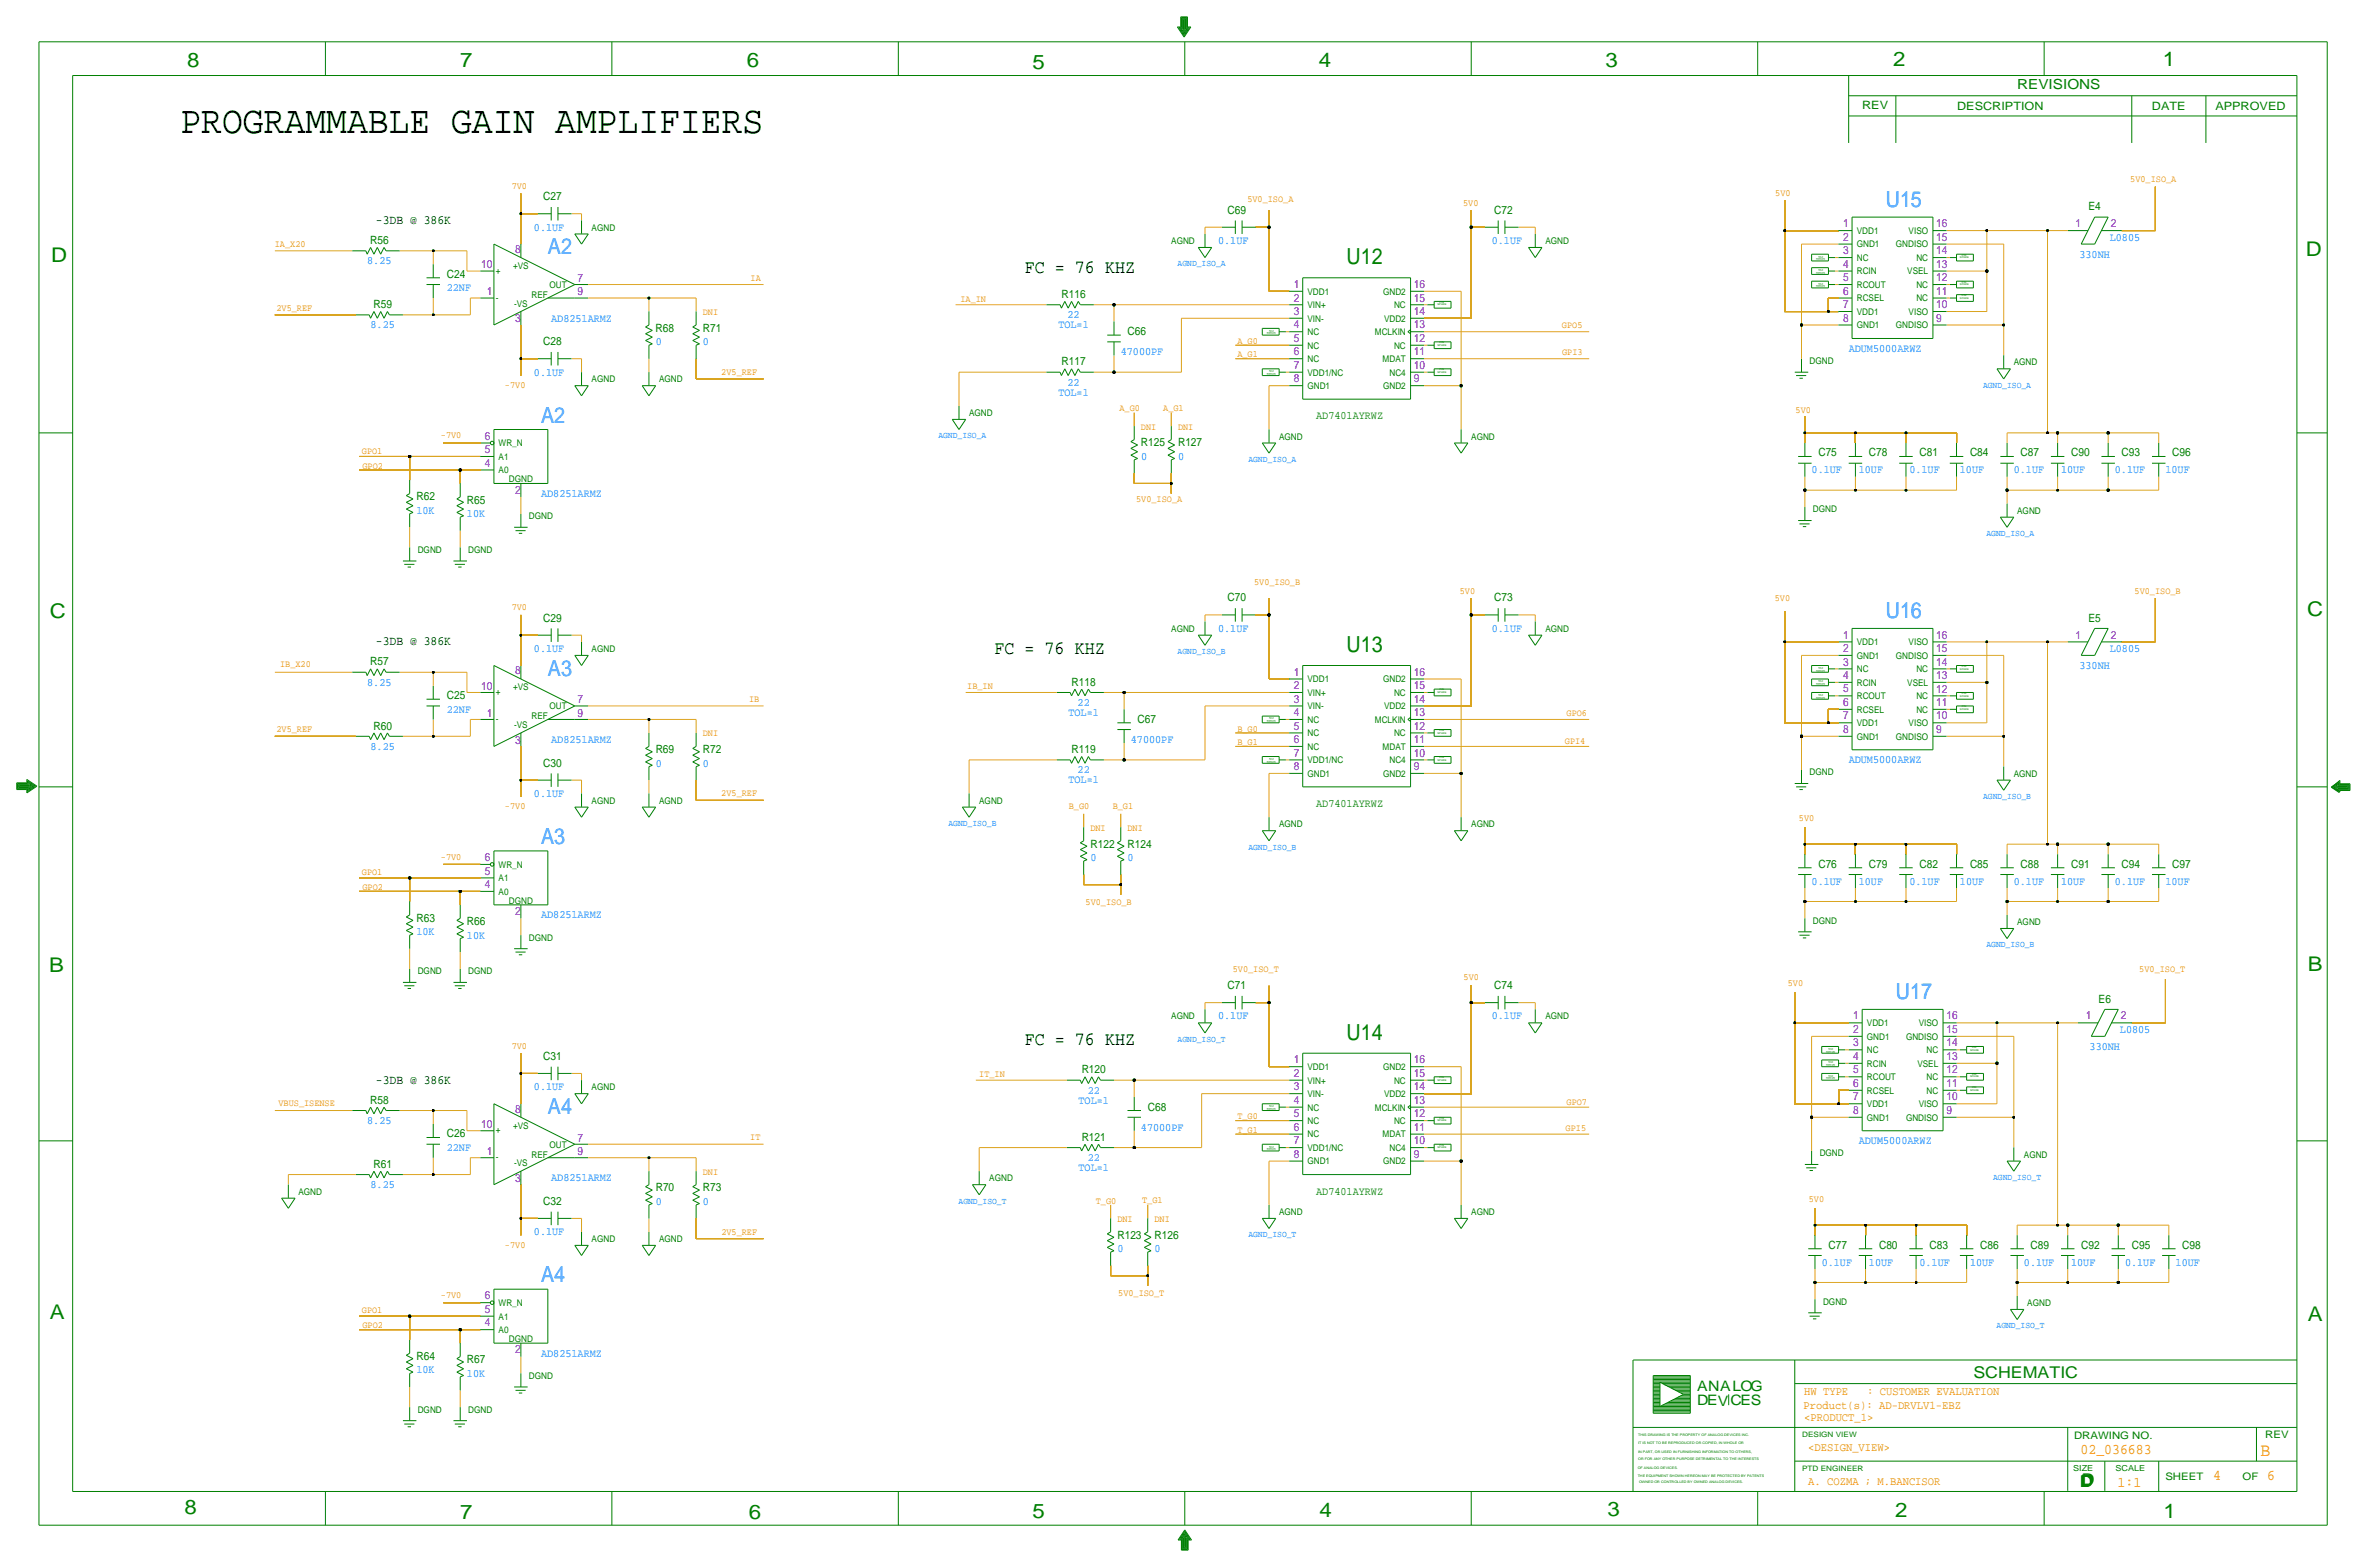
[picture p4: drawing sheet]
<svg xmlns="http://www.w3.org/2000/svg" width="892mm" height="590mm" viewBox="0 0 892 590" stroke-linecap="round" stroke-linejoin="round" font-family="sans-serif">
<defs><g id="words">
<text font-size="14.7" x="68" y="50">PROGRAMMABLE GAIN AMPLIFIERS</text>
<g font-size="8.3">
<text x="710.6" y="78">U15</text>
<text x="507.4" y="99.6">U12</text>
<text x="203.9" y="159.3">A2</text>
<text x="710.6" y="232.9">U16</text>
<text x="507.4" y="245.6">U13</text>
<text x="203.9" y="318">A3</text>
<text x="714.5" y="376.4">U17</text>
<text x="507.4" y="391.7">U14</text>
<text x="206.5" y="419.6">A4</text>
<text x="203.9" y="483.1">A4</text>
</g>
<g font-size="8.3" fill="#0080ff">
<text x="206.4" y="95.8">A2</text>
<text x="206.4" y="254.5">A3</text>
</g>
<g font-size="7.6">
<text x="70.6" y="25.4">8</text>
<text x="173.4" y="25.4">7</text>
<text x="281.4" y="25.1">6</text>
<text x="389.1" y="26.2">5</text>
<text x="497" y="25.4">4</text>
<text x="605" y="25.1">3</text>
<text x="713.4" y="24.9">2</text>
<text x="815" y="24.9">1</text>
<text x="19.3" y="98.8">D</text>
<text x="868.9" y="96.5">D</text>
<text x="18.8" y="232.7">C</text>
<text x="869.4" y="232.1">C</text>
<text x="869.6" y="365.8">B</text>
<text x="18.5" y="366">B</text>
<text x="18.8" y="496.8">A</text>
<text x="869.6" y="497.6">A</text>
<text x="69.6" y="570.5">8</text>
<text x="173.4" y="572.3">7</text>
<text x="282.2" y="572.3">6</text>
<text x="389.1" y="571.7">5</text>
<text x="497.3" y="571.5">4</text>
<text x="605.7" y="571.2">3</text>
<text x="714.2" y="571.5">2</text>
<text x="815.3" y="572">1</text>
</g>
<g font-size="7.1">
<text x="386.2" y="103">FC = 76 KHZ</text>
<text x="374.8" y="246.5">FC = 76 KHZ</text>
<text x="386.2" y="393.8">FC = 76 KHZ</text>
</g>
<text font-size="7" x="851.9" y="548.4">B</text>
<g font-size="6.1">
<text x="743.7" y="518.9">SCHEMATIC</text>
<text x="783.8" y="560.3">D</text>
<text x="784.3" y="559.8">D</text>
</g>
<g font-size="5.6">
<text x="784" y="547.9">02_036683</text>
<text x="834.1" y="557.5">4</text>
<text x="854.4" y="557.5">6</text>
<text x="798" y="560.1">1:1</text>
</g>
<g font-size="5.4">
<text x="639.5" y="524.2">ANALOG</text>
<text x="639.5" y="529.3">DEV</text>
<text x="652.1" y="529.3">CES</text>
</g>
<text font-size="5.2" x="760.2" y="33.5">REVISIONS</text>
<g font-size="4.8">
<text x="141.7" y="84.3">-3DB @ 386K</text>
<text x="141.7" y="243.1">-3DB @ 386K</text>
<text x="141.7" y="408.2">-3DB @ 386K</text>
</g>
<g font-size="4.4">
<text x="679.9" y="525.5">HW TYPE</text>
<text x="703.6" y="525.5">: CUSTOMER EVALUATION</text>
<text x="679.7" y="530.9">Product(s): AD-DRVLV1-EBZ</text>
<text x="679.9" y="535.2">&lt;PRODUCT_1&gt;</text>
<text x="681.4" y="546.6">&lt;DESIGN_VIEW&gt;</text>
<text x="681.4" y="559.3">A. COZMA ; M.BANCISOR</text>
</g>
<g font-size="4.3">
<text x="701.8" y="41.1">REV</text>
<text x="737.6" y="41.4">DESCRIPTION</text>
<text x="811" y="41.4">DATE</text>
<text x="834.8" y="41.4">APPROVED</text>
<text x="204.7" y="75.4">C27</text>
<text x="462.5" y="80.5">C69</text>
<text x="563.1" y="80.5">C72</text>
<text x="787" y="79.2">E4</text>
<text x="201.2" y="86.9">0.1UF</text>
<text x="139.4" y="91.9">R56</text>
<text x="194.2" y="95.3">8</text>
<text x="459" y="91.9">0.1UF</text>
<text x="562.2" y="91.9">0.1UF</text>
<text x="795.1" y="90.7">L0805</text>
<text x="138.4" y="99.6">8.25</text>
<text x="181.4" y="101.1">10</text>
<text x="783.6" y="97">330NH</text>
<text x="168.3" y="104.7">C24</text>
<text x="217.6" y="106.2">7</text>
<text x="168.4" y="109.7">22NF</text>
<text x="183.5" y="111.3">1</text>
<text x="217.6" y="111.3">9</text>
<text x="400" y="112.3">R116</text>
<text x="487.5" y="113.5">2</text>
<text x="487.5" y="108.5">1</text>
<text x="532.8" y="113.5">15</text>
<text x="532.8" y="108.5">16</text>
<text x="140.7" y="116.1">R59</text>
<text x="402.3" y="119.9">22</text>
<text x="487.5" y="118.6">3</text>
<text x="532.8" y="118.6">14</text>
<text x="139.6" y="123.7">8.25</text>
<text x="194.2" y="121.4">3</text>
<text x="207.7" y="121.2">AD8251ARMZ</text>
<text x="247.1" y="125">R68</text>
<text x="264.9" y="125">R71</text>
<text x="398.8" y="123.7">TOL=1</text>
<text x="487.5" y="123.7">4</text>
<text x="532.8" y="123.7">13</text>
<text x="204.7" y="130.1">C28</text>
<text x="247.1" y="130">0</text>
<text x="264.9" y="130">0</text>
<text x="424.9" y="126.2">C66</text>
<text x="487.5" y="128.8">5</text>
<text x="532.8" y="128.8">12</text>
<text x="400" y="137.7">R117</text>
<text x="422.4" y="133.9">47000PF</text>
<text x="487.5" y="133.9">6</text>
<text x="532.8" y="133.9">11</text>
<text x="696.7" y="132.6">ADUM5000ARWZ</text>
<text x="201.2" y="141.5">0.1UF</text>
<text x="487.5" y="138.9">7</text>
<text x="532.8" y="138.9">10</text>
<text x="398.8" y="149.1">TOL=1</text>
<text x="402.3" y="145.3">22</text>
<text x="487.5" y="144">8</text>
<text x="532.8" y="144">9</text>
<text x="496" y="158">AD7401AYRWZ</text>
<text x="182.7" y="165.6">6</text>
<text x="182.7" y="170.7">5</text>
<text x="430" y="173.2">0</text>
<text x="444" y="173.2">0</text>
<text x="685.2" y="172">C75</text>
<text x="704.3" y="172">C78</text>
<text x="723.3" y="172">C81</text>
<text x="742.4" y="172">C84</text>
<text x="761.4" y="172">C87</text>
<text x="780.5" y="172">C90</text>
<text x="799.5" y="172">C93</text>
<text x="818.6" y="172">C96</text>
<text x="182.7" y="175.8">4</text>
<text x="682.7" y="178.3">0.1UF</text>
<text x="700.5" y="178.3">10UF</text>
<text x="719.5" y="178.3">0.1UF</text>
<text x="738.6" y="178.3">10UF</text>
<text x="758.9" y="178.3">0.1UF</text>
<text x="776.7" y="178.3">10UF</text>
<text x="797" y="178.3">0.1UF</text>
<text x="816.1" y="178.3">10UF</text>
<text x="194.2" y="185.9">2</text>
<text x="156.9" y="188.5">R62</text>
<text x="176" y="189.7">R65</text>
<text x="203.9" y="187.2">AD8251ARMZ</text>
<text x="156.9" y="193.6">10K</text>
<text x="176" y="194.8">10K</text>
<text x="462.5" y="226.6">C70</text>
<text x="563.1" y="226.6">C73</text>
<text x="204.7" y="234.2">C29</text>
<text x="459" y="238">0.1UF</text>
<text x="562.2" y="238">0.1UF</text>
<text x="787" y="234.2">E5</text>
<text x="201.2" y="245.6">0.1UF</text>
<text x="795.1" y="245.6">L0805</text>
<text x="139.4" y="250.7">R57</text>
<text x="783.6" y="252">330NH</text>
<text x="194.2" y="254">8</text>
<text x="487.5" y="254.5">1</text>
<text x="532.8" y="254.5">16</text>
<text x="138.4" y="258.3">8.25</text>
<text x="168.3" y="263.4">C25</text>
<text x="181.4" y="259.8">10</text>
<text x="403.8" y="258.3">R118</text>
<text x="487.5" y="259.6">2</text>
<text x="532.8" y="259.6">15</text>
<text x="168.4" y="268.5">22NF</text>
<text x="217.6" y="264.9">7</text>
<text x="402.6" y="269.7">TOL=1</text>
<text x="406.1" y="265.9">22</text>
<text x="487.5" y="264.7">3</text>
<text x="487.5" y="269.8">4</text>
<text x="532.8" y="264.7">14</text>
<text x="532.8" y="269.8">13</text>
<text x="140.7" y="274.8">R60</text>
<text x="183.5" y="270">1</text>
<text x="217.6" y="270">9</text>
<text x="428.7" y="272.3">C67</text>
<text x="487.5" y="274.8">5</text>
<text x="532.8" y="274.8">12</text>
<text x="194.2" y="280.2">3</text>
<text x="207.7" y="279.9">AD8251ARMZ</text>
<text x="426.2" y="279.9">47000PF</text>
<text x="487.5" y="279.9">6</text>
<text x="532.8" y="279.9">11</text>
<text x="139.6" y="282.4">8.25</text>
<text x="247.1" y="283.7">R69</text>
<text x="264.9" y="283.7">R72</text>
<text x="403.8" y="283.7">R119</text>
<text x="487.5" y="285">7</text>
<text x="532.8" y="285">10</text>
<text x="696.7" y="287.5">ADUM5000ARWZ</text>
<text x="204.7" y="288.8">C30</text>
<text x="247.1" y="288.8">0</text>
<text x="264.9" y="288.8">0</text>
<text x="406.1" y="291.3">22</text>
<text x="487.5" y="290.1">8</text>
<text x="532.8" y="290.1">9</text>
<text x="402.6" y="295.1">TOL=1</text>
<text x="201.2" y="300.2">0.1UF</text>
<text x="496" y="304">AD7401AYRWZ</text>
<text x="182.7" y="324.4">6</text>
<text x="182.7" y="329.4">5</text>
<text x="410.9" y="324.4">0</text>
<text x="424.9" y="324.4">0</text>
<text x="685.2" y="326.9">C76</text>
<text x="704.3" y="326.9">C79</text>
<text x="723.3" y="326.9">C82</text>
<text x="742.4" y="326.9">C85</text>
<text x="761.4" y="326.9">C88</text>
<text x="780.5" y="326.9">C91</text>
<text x="799.5" y="326.9">C94</text>
<text x="818.6" y="326.9">C97</text>
<text x="182.7" y="334.5">4</text>
<text x="682.7" y="333.2">0.1UF</text>
<text x="700.5" y="333.2">10UF</text>
<text x="719.5" y="333.2">0.1UF</text>
<text x="738.6" y="333.2">10UF</text>
<text x="758.9" y="333.2">0.1UF</text>
<text x="776.7" y="333.2">10UF</text>
<text x="797" y="333.2">0.1UF</text>
<text x="816.1" y="333.2">10UF</text>
<text x="156.9" y="347.2">R63</text>
<text x="194.2" y="344.7">2</text>
<text x="203.9" y="345.9">AD8251ARMZ</text>
<text x="156.9" y="352.3">10K</text>
<text x="176" y="348.5">R66</text>
<text x="176" y="353.6">10K</text>
<text x="462.5" y="372.6">C71</text>
<text x="563.1" y="372.6">C74</text>
<text x="459" y="384">0.1UF</text>
<text x="562.2" y="384">0.1UF</text>
<text x="786" y="384.1">1</text>
<text x="798.9" y="389.1">L0805</text>
<text x="799.3" y="384.1">2</text>
<text x="787.5" y="395.5">330NH</text>
<text x="204.7" y="399.3">C31</text>
<text x="407.6" y="404.4">R120</text>
<text x="201.2" y="410.7">0.1UF</text>
<text x="409.9" y="412">22</text>
<text x="139.4" y="415.8">R58</text>
<text x="406.5" y="415.8">TOL=1</text>
<text x="432.5" y="418.3">C68</text>
<text x="138.4" y="423.4">8.25</text>
<text x="430" y="426">47000PF</text>
<text x="168.4" y="428.5">C26</text>
<text x="407.6" y="429.8">R121</text>
<text x="700.5" y="431">ADUM5000ARWZ</text>
<text x="168.4" y="433.6">22NF</text>
<text x="409.9" y="437.4">22</text>
<text x="140.7" y="439.9">R61</text>
<text x="406.5" y="441.2">TOL=1</text>
<text x="139.6" y="447.5">8.25</text>
<text x="207.7" y="445">AD8251ARMZ</text>
<text x="247.1" y="448.8">R70</text>
<text x="264.9" y="448.8">R73</text>
<text x="204.7" y="453.9">C32</text>
<text x="247.1" y="453.9">0</text>
<text x="264.9" y="453.9">0</text>
<text x="496" y="450.1">AD7401AYRWZ</text>
<text x="201.2" y="465.3">0.1UF</text>
<text x="421.1" y="471.7">0</text>
<text x="435.1" y="471.7">0</text>
<text x="689.1" y="470.4">C77</text>
<text x="708.1" y="470.4">C80</text>
<text x="727.2" y="470.4">C83</text>
<text x="746.2" y="470.4">C86</text>
<text x="765.3" y="470.4">C89</text>
<text x="686.5" y="476.8">0.1UF</text>
<text x="704.3" y="476.8">10UF</text>
<text x="723.3" y="476.8">0.1UF</text>
<text x="742.4" y="476.8">10UF</text>
<text x="762.7" y="476.8">0.1UF</text>
<text x="780.5" y="476.8">10UF</text>
<text x="800.8" y="476.8">0.1UF</text>
<text x="819.9" y="476.8">10UF</text>
<text x="182.7" y="489.5">6</text>
<text x="182.7" y="494.5">5</text>
<text x="182.7" y="499.6">4</text>
<text x="194.2" y="509.8">2</text>
<text x="156.9" y="512.3">R64</text>
<text x="176" y="513.6">R67</text>
<text x="203.9" y="511">AD8251ARMZ</text>
<text x="156.9" y="517.4">10K</text>
<text x="176" y="518.7">10K</text>
</g>
<g font-size="4.3" fill="#9400d3">
<text x="694.5" y="85.6">1</text>
<text x="729.7" y="85.6">16</text>
<text x="782.2" y="85.6">1</text>
<text x="795.5" y="85.6">2</text>
<text x="694.5" y="95.8">3</text>
<text x="694.5" y="90.7">2</text>
<text x="729.7" y="95.8">14</text>
<text x="729.7" y="90.7">15</text>
<text x="694.5" y="100.9">4</text>
<text x="729.7" y="100.9">13</text>
<text x="694.5" y="105.9">5</text>
<text x="729.7" y="105.9">12</text>
<text x="694.5" y="111">6</text>
<text x="729.7" y="111">11</text>
<text x="694.5" y="116.1">7</text>
<text x="729.7" y="116.1">10</text>
<text x="694.5" y="121.2">8</text>
<text x="729.7" y="121.2">9</text>
<text x="694.5" y="240.5">1</text>
<text x="694.5" y="245.6">2</text>
<text x="729.7" y="240.5">16</text>
<text x="729.7" y="245.6">15</text>
<text x="782.2" y="240.5">1</text>
<text x="795.5" y="240.5">2</text>
<text x="694.5" y="250.7">3</text>
<text x="729.7" y="250.7">14</text>
<text x="694.5" y="255.8">4</text>
<text x="729.7" y="255.8">13</text>
<text x="694.5" y="260.9">5</text>
<text x="729.7" y="260.9">12</text>
<text x="694.5" y="265.9">6</text>
<text x="729.7" y="265.9">11</text>
<text x="694.5" y="271">7</text>
<text x="729.7" y="271">10</text>
<text x="694.5" y="276.1">8</text>
<text x="729.7" y="276.1">9</text>
<text x="698.4" y="384">1</text>
<text x="698.4" y="389.1">2</text>
<text x="733.5" y="384">16</text>
<text x="733.5" y="389.1">15</text>
<text x="698.4" y="394.2">3</text>
<text x="733.5" y="394.2">14</text>
<text x="487.5" y="400.6">1</text>
<text x="532.8" y="400.6">16</text>
<text x="698.4" y="399.3">4</text>
<text x="733.5" y="399.3">13</text>
<text x="487.5" y="405.7">2</text>
<text x="532.8" y="405.7">15</text>
<text x="698.4" y="404.4">5</text>
<text x="733.5" y="404.4">12</text>
<text x="487.5" y="410.7">3</text>
<text x="532.8" y="410.7">14</text>
<text x="698.4" y="409.4">6</text>
<text x="733.5" y="409.5">11</text>
<text x="194.2" y="419.1">8</text>
<text x="487.5" y="415.8">4</text>
<text x="532.8" y="415.8">13</text>
<text x="698.4" y="414.5">7</text>
<text x="698.4" y="419.6">8</text>
<text x="733.5" y="414.5">10</text>
<text x="733.5" y="419.6">9</text>
<text x="181.4" y="425">10</text>
<text x="487.5" y="426">6</text>
<text x="487.5" y="420.9">5</text>
<text x="532.8" y="420.9">12</text>
<text x="532.8" y="426">11</text>
<text x="217.6" y="430.1">7</text>
<text x="487.5" y="431.1">7</text>
<text x="532.8" y="431.1">10</text>
<text x="183.5" y="435.1">1</text>
<text x="217.6" y="435.1">9</text>
<text x="487.5" y="436.1">8</text>
<text x="532.8" y="436.1">9</text>
<text x="194.2" y="445.3">3</text>
</g>
<g font-size="4.3" fill="#008000">
<text x="430" y="168.1">R125</text>
<text x="443.9" y="168.1">R127</text>
<text x="410.9" y="319.3">R122</text>
<text x="424.9" y="319.3">R124</text>
<text x="790.9" y="377.7">E6</text>
<text x="421.1" y="466.6">R123</text>
<text x="435" y="466.6">R126</text>
<text x="784.3" y="470.4">C92</text>
<text x="803.3" y="470.4">C95</text>
<text x="822.4" y="470.4">C98</text>
</g>
<g font-size="3.9">
<text x="781.6" y="542.1">DRAWING NO.</text>
<text x="853.6" y="541.8">REV</text>
<text x="816" y="557.4">SHEET</text>
<text x="845.1" y="557.5">OF</text>
</g>
<g font-size="3.6">
<text x="192.8" y="71.2">7V0</text>
<text x="470.1" y="76.2">5V0_ISO_A</text>
<text x="551.4" y="77.7">5V0</text>
<text x="103.6" y="93.1">IA_X20</text>
<text x="282.9" y="105.7">IA</text>
<text x="362" y="113.6">IA_IN</text>
<text x="104.2" y="117.1">2V5_REF</text>
<text x="264.9" y="118.6">DNI</text>
<text x="588.6" y="123.5">GPO5</text>
<text x="466.3" y="129.5">A_G0</text>
<text x="466.3" y="134.6">A_G1</text>
<text x="588.7" y="133.8">GPI3</text>
<text x="271.8" y="141.2">2V5_REF</text>
<text x="190.3" y="146.1">-7V0</text>
<text x="421.8" y="154.9">A_G0</text>
<text x="438.4" y="154.9">A_G1</text>
<text x="676.7" y="155.5">5V0</text>
<text x="430" y="161.8">DNI</text>
<text x="443.9" y="161.8">DNI</text>
<text x="166.2" y="165.2">-7V0</text>
<text x="136.4" y="170.9">GPO1</text>
<text x="136.6" y="176.5">GPO2</text>
<text x="428.1" y="189.2">5V0_ISO_A</text>
<text x="472.6" y="220.3">5V0_ISO_B</text>
<text x="550.1" y="223.7">5V0</text>
<text x="804.4" y="223.7">5V0_ISO_B</text>
<text x="192.8" y="229.9">7V0</text>
<text x="105.6" y="251.4">IB_X20</text>
<text x="364.5" y="259.6">IB_IN</text>
<text x="282.3" y="264.3">IB</text>
<text x="590.3" y="269.6">GPO6</text>
<text x="104.2" y="275.8">2V5_REF</text>
<text x="466.3" y="275.6">B_G0</text>
<text x="264.9" y="277.4">DNI</text>
<text x="466.3" y="280.7">B_G1</text>
<text x="589.7" y="280.3">GPI4</text>
<text x="271.8" y="300">2V5_REF</text>
<text x="190.3" y="304.8">-7V0</text>
<text x="402.8" y="304.8">B_G0</text>
<text x="419.3" y="304.8">B_G1</text>
<text x="677.9" y="309.3">5V0</text>
<text x="410.9" y="312.9">DNI</text>
<text x="424.9" y="312.9">DNI</text>
<text x="166.2" y="323.9">-7V0</text>
<text x="136.4" y="329.7">GPO1</text>
<text x="136.6" y="335.3">GPO2</text>
<text x="409.1" y="340.9">5V0_ISO_B</text>
<text x="464.6" y="366.3">5V0_ISO_T</text>
<text x="551.5" y="369">5V0</text>
<text x="673.7" y="371.6">5V0</text>
<text x="806.2" y="366.3">5V0_ISO_T</text>
<text x="192.8" y="395">7V0</text>
<text x="369" y="405.7">IT_IN</text>
<text x="105" y="416.8">VBUS_ISENSE</text>
<text x="590.3" y="416.1">GPO7</text>
<text x="466.3" y="421.6">T_G0</text>
<text x="590" y="426">GPI5</text>
<text x="282.8" y="429.5">IT</text>
<text x="466.3" y="426.7">T_G1</text>
<text x="264.9" y="442.5">DNI</text>
<text x="413" y="453.4">T_G0</text>
<text x="430.4" y="453">T_G1</text>
<text x="681.6" y="452.8">5V0</text>
<text x="421.1" y="460.2">DNI</text>
<text x="435.1" y="460.2">DNI</text>
<text x="271.8" y="465.1">2V5_REF</text>
<text x="190.3" y="470">-7V0</text>
<text x="166.2" y="489">-7V0</text>
<text x="421.4" y="488.2">5V0_ISO_T</text>
<text x="136.4" y="494.8">GPO1</text>
<text x="136.6" y="500.4">GPO2</text>
</g>
<g font-size="3.6" fill="#ff8c00">
<text x="802.8" y="68.5">5V0_ISO_A</text>
<text x="669" y="74">5V0</text>
<text x="668.8" y="226.4">5V0</text>
</g>
<g font-size="3.5">
<text x="223" y="86.9">AGND</text>
<text x="699.7" y="88.1">VDD1</text>
<text x="719.3" y="88.1">VISO</text>
<text x="582.4" y="91.9">AGND</text>
<text x="699.7" y="93.2">GND1</text>
<text x="714.5" y="93.2">GNDISO</text>
<text x="699.7" y="98.3">NC</text>
<text x="699.7" y="103.4">RCIN</text>
<text x="492.7" y="111">VDD1</text>
<text x="521.2" y="111">GND2</text>
<text x="699.7" y="113.5">RCSEL</text>
<text x="699.7" y="108.5">RCOUT</text>
<text x="492.7" y="116.1">VIN+</text>
<text x="525.3" y="116.1">NC</text>
<text x="699.7" y="118.6">VDD1</text>
<text x="719.3" y="118.6">VISO</text>
<text x="492.7" y="121.2">VIN-</text>
<text x="521.6" y="121.2">VDD2</text>
<text x="699.7" y="123.7">GND1</text>
<text x="714.5" y="123.7">GNDISO</text>
<text x="492.7" y="131.3">NC</text>
<text x="492.7" y="126.2">NC</text>
<text x="518.1" y="126.2">MCLKIN</text>
<text x="525.3" y="131.3">NC</text>
<text x="492.7" y="136.4">NC</text>
<text x="521.1" y="136.4">MDAT</text>
<text x="681.9" y="137.2">DGND</text>
<text x="758.9" y="137.7">AGND</text>
<text x="492.7" y="141.5">VDD1/NC</text>
<text x="523.6" y="141.5">NC4</text>
<text x="223" y="144">AGND</text>
<text x="248.4" y="144">AGND</text>
<text x="492.7" y="146.6">GND1</text>
<text x="521.2" y="146.6">GND2</text>
<text x="482" y="165.6">AGND</text>
<text x="554.4" y="165.6">AGND</text>
<text x="187.9" y="168.1">WR_N</text>
<text x="187.9" y="173.2">A1</text>
<text x="187.9" y="178.3">A0</text>
<text x="191.7" y="181.6">DGND</text>
<text x="199.3" y="195.6">DGND</text>
<text x="683.2" y="193">DGND</text>
<text x="760.2" y="193.5">AGND</text>
<text x="157.4" y="208.3">DGND</text>
<text x="176.5" y="208.3">DGND</text>
<text x="582.4" y="238">AGND</text>
<text x="223" y="245.6">AGND</text>
<text x="699.7" y="243.1">VDD1</text>
<text x="719.3" y="243.1">VISO</text>
<text x="699.7" y="248.2">GND1</text>
<text x="714.5" y="248.2">GNDISO</text>
<text x="492.7" y="257">VDD1</text>
<text x="521.2" y="257">GND2</text>
<text x="699.7" y="253.2">NC</text>
<text x="492.7" y="262.1">VIN+</text>
<text x="525.3" y="262.1">NC</text>
<text x="699.7" y="263.4">RCOUT</text>
<text x="699.7" y="258.3">RCIN</text>
<text x="492.7" y="267.2">VIN-</text>
<text x="521.6" y="267.2">VDD2</text>
<text x="699.7" y="268.5">RCSEL</text>
<text x="492.7" y="272.3">NC</text>
<text x="518.1" y="272.3">MCLKIN</text>
<text x="699.7" y="273.6">VDD1</text>
<text x="719.3" y="273.6">VISO</text>
<text x="492.7" y="277.4">NC</text>
<text x="525.3" y="277.4">NC</text>
<text x="699.7" y="278.6">GND1</text>
<text x="714.5" y="278.6">GNDISO</text>
<text x="492.7" y="287.5">VDD1/NC</text>
<text x="492.7" y="282.4">NC</text>
<text x="521.1" y="282.4">MDAT</text>
<text x="523.6" y="287.5">NC4</text>
<text x="492.7" y="292.6">GND1</text>
<text x="521.2" y="292.6">GND2</text>
<text x="681.9" y="292.1">DGND</text>
<text x="758.9" y="292.6">AGND</text>
<text x="223" y="302.8">AGND</text>
<text x="248.4" y="302.8">AGND</text>
<text x="369" y="302.8">AGND</text>
<text x="482" y="311.7">AGND</text>
<text x="554.4" y="311.7">AGND</text>
<text x="187.9" y="326.9">WR_N</text>
<text x="187.9" y="332">A1</text>
<text x="187.9" y="337.1">A0</text>
<text x="191.7" y="340.4">DGND</text>
<text x="683.2" y="348">DGND</text>
<text x="760.2" y="348.5">AGND</text>
<text x="199.3" y="354.3">DGND</text>
<text x="157.4" y="367">DGND</text>
<text x="176.5" y="367">DGND</text>
<text x="582.4" y="384">AGND</text>
<text x="703.5" y="386.6">VDD1</text>
<text x="723.1" y="386.6">VISO</text>
<text x="703.5" y="391.7">GND1</text>
<text x="718.3" y="391.7">GNDISO</text>
<text x="703.5" y="401.8">RCIN</text>
<text x="703.5" y="396.7">NC</text>
<text x="722.6" y="401.8">VSEL</text>
<text x="726" y="396.7">NC</text>
<text x="492.7" y="403.1">VDD1</text>
<text x="521.2" y="403.1">GND2</text>
<text x="703.5" y="406.9">RCOUT</text>
<text x="726" y="406.9">NC</text>
<text x="223" y="410.7">AGND</text>
<text x="492.7" y="413.3">VIN-</text>
<text x="492.7" y="408.2">VIN+</text>
<text x="521.6" y="413.3">VDD2</text>
<text x="525.3" y="408.2">NC</text>
<text x="703.5" y="412">RCSEL</text>
<text x="726" y="412">NC</text>
<text x="492.7" y="418.3">NC</text>
<text x="518.1" y="418.3">MCLKIN</text>
<text x="703.5" y="417.1">VDD1</text>
<text x="723.1" y="417.1">VISO</text>
<text x="492.7" y="423.4">NC</text>
<text x="525.3" y="423.4">NC</text>
<text x="703.5" y="422.2">GND1</text>
<text x="718.3" y="422.2">GNDISO</text>
<text x="492.7" y="428.5">NC</text>
<text x="521.1" y="428.5">MDAT</text>
<text x="492.7" y="433.6">VDD1/NC</text>
<text x="523.6" y="433.6">NC4</text>
<text x="685.7" y="435.6">DGND</text>
<text x="762.7" y="436.1">AGND</text>
<text x="492.7" y="438.7">GND1</text>
<text x="521.2" y="438.7">GND2</text>
<text x="372.8" y="445">AGND</text>
<text x="112.5" y="450.1">AGND</text>
<text x="482" y="457.7">AGND</text>
<text x="554.4" y="457.7">AGND</text>
<text x="223" y="467.9">AGND</text>
<text x="248.4" y="467.9">AGND</text>
<text x="187.9" y="492">WR_N</text>
<text x="687" y="491.5">DGND</text>
<text x="764" y="492">AGND</text>
<text x="187.9" y="497.1">A1</text>
<text x="187.9" y="502.2">A0</text>
<text x="191.7" y="505.5">DGND</text>
<text x="199.3" y="519.4">DGND</text>
<text x="157.4" y="532.1">DGND</text>
<text x="176.5" y="532.1">DGND</text>
</g>
<g font-size="3.5" fill="#008000">
<text x="441.4" y="91.9">AGND</text>
<text x="193.3" y="101.3">+VS</text>
<text x="722.2" y="98.3">NC</text>
<text x="186.9" y="103.1">+</text>
<text x="718.8" y="103.4">VSEL</text>
<text x="186.9" y="113.3">-</text>
<text x="200.3" y="112.3">REF</text>
<text x="207" y="108.5">OUT</text>
<text x="722.2" y="108.5">NC</text>
<text x="722.2" y="113.5">NC</text>
<text x="193.7" y="115.6">-VS</text>
<text x="365.2" y="156.7">AGND</text>
<text x="441.4" y="238">AGND</text>
<text x="722.2" y="253.2">NC</text>
<text x="186.9" y="261.9">+</text>
<text x="193.3" y="260.1">+VS</text>
<text x="718.8" y="258.3">VSEL</text>
<text x="722.2" y="263.4">NC</text>
<text x="207" y="267.2">OUT</text>
<text x="722.2" y="268.5">NC</text>
<text x="186.9" y="272">-</text>
<text x="193.7" y="274.3">-VS</text>
<text x="200.3" y="271">REF</text>
<text x="441.4" y="384">AGND</text>
<text x="193.3" y="425.2">+VS</text>
<text x="186.9" y="427">+</text>
<text x="186.9" y="437.1">-</text>
<text x="200.3" y="436.1">REF</text>
<text x="207" y="432.3">OUT</text>
<text x="193.7" y="439.4">-VS</text>
</g>
<g font-size="3.4">
<text x="443.8" y="100.3">AGND_ISO_A</text>
<text x="747.3" y="146">AGND_ISO_A</text>
<text x="353.6" y="165.1">AGND_ISO_A</text>
<text x="470.5" y="174">AGND_ISO_A</text>
<text x="748.6" y="201.9">AGND_ISO_A</text>
<text x="443.8" y="246.4">AGND_ISO_B</text>
<text x="747.3" y="301">AGND_ISO_B</text>
<text x="357.4" y="311.1">AGND_ISO_B</text>
<text x="470.5" y="320">AGND_ISO_B</text>
<text x="748.6" y="356.9">AGND_ISO_B</text>
<text x="443.8" y="392.4">AGND_ISO_T</text>
<text x="751.1" y="444.5">AGND_ISO_T</text>
<text x="361.2" y="453.4">AGND_ISO_T</text>
<text x="470.5" y="466.1">AGND_ISO_T</text>
<text x="752.4" y="500.4">AGND_ISO_T</text>
</g>
<g font-size="3.1">
<text x="781.3" y="554">SIZE</text>
<text x="797.3" y="554">SCALE</text>
</g>
<g font-size="2.8">
<text x="679.1" y="541.3">DESIGN VIEW</text>
<text x="679.1" y="554">PTD ENGINEER</text>
</g>
<g font-size="1.3">
<text x="617.3" y="541.1">THIS DRAWING IS THE PROPERTY OF ANALOG DEVICES INC.</text>
<text x="617.3" y="543.9">IT IS NOT TO BE REPRODUCED OR COPIED, IN WHOLE OR</text>
<text x="617.3" y="547.2">IN PART, OR USED IN FURNISHING INFORMATION TO OTHERS,</text>
<text x="617.3" y="550">OR FOR ANY OTHER PURPOSE DETRIMENTAL TO THE INTERESTS</text>
<text x="617.2" y="553.2">OF ANALOG DEVICES.</text>
<text x="617.2" y="556.3">THE EQUIPMENT SHOWN HEREON MAY BE PROTECTED BY PATENTS</text>
<text x="617.7" y="558.8">OWNED OR CONTROLLED BY OWNED ANALOG DEVICES.</text>
</g>
<g font-size=".9" fill="#008000">
<text x="687" y="96.3" transform="rotate(-180 687 96.3)">PIN</text>
<text x="687" y="101.3" transform="rotate(-180 687 101.3)">PIN</text>
<text x="687.8" y="97.3" transform="rotate(-180 687.8 97.3)">SPARE</text>
<text x="687" y="106.4" transform="rotate(-180 687 106.4)">PIN</text>
<text x="687.8" y="102.4" transform="rotate(-180 687.8 102.4)">SPARE</text>
<text x="687.8" y="107.4" transform="rotate(-180 687.8 107.4)">SPARE</text>
<text x="541.7" y="115.1">SPARE</text>
<text x="541.7" y="130.3">SPARE</text>
<text x="541.7" y="140.5">SPARE</text>
<text x="687" y="251.2" transform="rotate(-180 687 251.2)">PIN</text>
<text x="687" y="256.3" transform="rotate(-180 687 256.3)">PIN</text>
<text x="687.8" y="252.2" transform="rotate(-180 687.8 252.2)">SPARE</text>
<text x="687.8" y="257.3" transform="rotate(-180 687.8 257.3)">SPARE</text>
<text x="541.7" y="261.1">SPARE</text>
<text x="687" y="261.4" transform="rotate(-180 687 261.4)">PIN</text>
<text x="687.8" y="262.4" transform="rotate(-180 687.8 262.4)">SPARE</text>
<text x="541.7" y="276.4">SPARE</text>
<text x="541.7" y="286.5">SPARE</text>
<text x="541.7" y="407.2">SPARE</text>
<text x="541.7" y="422.4">SPARE</text>
<text x="541.7" y="432.6">SPARE</text>
</g>
<g font-size=".9">
<text x="738.6" y="97.3">SPARE</text>
<text x="739.3" y="96.3">PIN</text>
<text x="738.6" y="107.4">SPARE</text>
<text x="739.3" y="106.4">PIN</text>
<text x="738.6" y="112.5">SPARE</text>
<text x="739.3" y="111.5">PIN</text>
<text x="542.5" y="114">PIN</text>
<text x="480" y="124.2" transform="rotate(-180 480 124.2)">PIN</text>
<text x="480.8" y="125.2" transform="rotate(-180 480.8 125.2)">SPARE</text>
<text x="542.5" y="129.3">PIN</text>
<text x="480" y="139.4" transform="rotate(-180 480 139.4)">PIN</text>
<text x="480.8" y="140.5" transform="rotate(-180 480.8 140.5)">SPARE</text>
<text x="542.5" y="139.4">PIN</text>
<text x="739.3" y="251.2">PIN</text>
<text x="738.6" y="252.2">SPARE</text>
<text x="542.5" y="260.1">PIN</text>
<text x="738.6" y="262.4">SPARE</text>
<text x="739.3" y="261.4">PIN</text>
<text x="738.6" y="267.5">SPARE</text>
<text x="739.3" y="266.4">PIN</text>
<text x="480" y="270.3" transform="rotate(-180 480 270.3)">PIN</text>
<text x="480.8" y="271.3" transform="rotate(-180 480.8 271.3)">SPARE</text>
<text x="542.5" y="275.3">PIN</text>
<text x="480" y="285.5" transform="rotate(-180 480 285.5)">PIN</text>
<text x="480.8" y="286.5" transform="rotate(-180 480.8 286.5)">SPARE</text>
<text x="542.5" y="285.5">PIN</text>
<text x="690.8" y="394.7" transform="rotate(-180 690.8 394.7)">PIN</text>
<text x="691.6" y="395.7" transform="rotate(-180 691.6 395.7)">SPARE</text>
<text x="742.4" y="395.7">SPARE</text>
<text x="743.2" y="394.7">PIN</text>
<text x="690.8" y="399.8" transform="rotate(-180 690.8 399.8)">PIN</text>
<text x="691.6" y="400.8" transform="rotate(-180 691.6 400.8)">SPARE</text>
<text x="542.5" y="406.1">PIN</text>
<text x="690.8" y="404.9" transform="rotate(-180 690.8 404.9)">PIN</text>
<text x="691.6" y="405.9" transform="rotate(-180 691.6 405.9)">SPARE</text>
<text x="742.4" y="405.9">SPARE</text>
<text x="743.2" y="404.9">PIN</text>
<text x="742.4" y="411">SPARE</text>
<text x="743.2" y="410">PIN</text>
<text x="480" y="416.3" transform="rotate(-180 480 416.3)">PIN</text>
<text x="480.8" y="417.3" transform="rotate(-180 480.8 417.3)">SPARE</text>
<text x="542.5" y="421.4">PIN</text>
<text x="480" y="431.5" transform="rotate(-180 480 431.5)">PIN</text>
<text x="542.5" y="431.5">PIN</text>
<text x="480.8" y="432.6" transform="rotate(-180 480.8 432.6)">SPARE</text>
</g>
</g></defs>
<!-- layer: Print Layer -->
<g fill="none" stroke="#000" stroke-width=".38">
<path d="M14.7 15.7v558.8zM14.7 15.7h862.3zM122.6 15.7v12.7zM230.6 15.7v12.7zM338.5 15.7v12.7zM443.7 10.2h1.3zM443.7 10.2l2.5 3.8zM444.2 10.4h1zM444.2 10.4l2 3.1zM444.7 10.7h.8zM444.7 10.7l1.5 2.3zM445 6.3v3.9z"/>
<path d="M445 6.3h2.5zM445.2 6.6v3.8zM445.2 6.6h2zM445.2 10.9h.5zM445.2 10.9l1 1.5zM445.5 6.9v3.8zM445.5 6.9h1.5zM445.7 11.2h.3zM445.7 7.1v3.8zM445.7 7.1h1zM445.7 11.2l.5 .7zM446 7.4v3.8z"/>
<path d="M446 7.4h.5zM446.2 7.6v4.1zM446.5 11.2h.2zM446.5 7.4v3.8zM446.5 15.7v12.7zM446.7 10.9h.5zM446.7 11.2l-.5 .7zM446.7 7.1v3.8zM447 10.7h.8zM447 6.9v3.8zM447.2 10.4h1.1zM447.2 6.6v3.8z"/>
<path d="M447.2 10.9l-1 1.5zM447.5 10.2h1.3zM447.5 6.4v3.8zM447.8 10.7l-1.6 2.3zM448.3 10.4l-2.1 3.1zM448.8 10.2l-2.6 3.8zM554.4 15.7v12.7zM662.4 15.7v12.7zM770.3 15.7v12.7zM877 15.7v558.8zM27.4 28.4v533.4zM27.4 28.4h838.2z"/>
<path d="M696.7 36.1h168.9zM696.7 28.4v25.4zM714.5 36.1v17.7zM803.4 36.1v17.7zM831.3 36.1v17.7zM865.6 28.4v533.4zM696.7 43.7h168.9zM196.3 72.9v7.6zM207.7 78v5.1zM210.3 78v5.1zM478.2 79.2v6.4zM554.4 79.2v6.4z"/>
<path d="M672.5 75.4v11.5zM812.2 70.4v16.5zM103.6 94.5h29.2zM132.8 94.5h5.1zM137.9 94.5l.5 1.3zM139.6 93.2l-1.2 2.6zM139.6 93.2l1.3 2.6zM142.2 93.2l1.3 2.6zM142.2 93.2l-1.3 2.6zM144.7 93.2l-1.2 2.6zM144.7 93.2l.8 1.3zM145.5 94.5h5.1z"/>
<path d="M150.6 94.5h12.7zM163.3 99.6v5zM163.3 94.5h12.7zM163.3 94.5v5.1zM176 94.5v7.6zM186.1 91.9v30.5zM186.1 91.9l30.5 15.3zM196.3 91.9v5.1zM196.3 80.5h6.3zM196.3 80.5v11.4zM202.6 80.5h5.1zM210.3 80.5h5z"/>
<path d="M215.3 80.5h3.9zM216.6 88.1l2.6 3.8zM216.6 88.1h5.1zM219.2 83.1v4.9zM219.2 80.5v2.6zM221.7 88.1l-2.5 3.8zM451.6 93.2l2.5 3.8zM451.6 93.2h5zM454.1 85.6h6.4zM454.1 85.6v2.5zM454.1 88.1v5zM456.6 93.2l-2.5 3.8z"/>
<path d="M460.5 85.6h5zM465.5 83.1v5zM468.1 85.6h5.1zM468.1 83.1v5zM473.2 85.6h5zM478.2 85.6v24.1zM554.4 85.6v34.3zM554.4 85.6h5.1zM559.5 85.6h5.1zM564.6 83.1v5zM567.1 85.6h5.1zM567.1 83.1v5z"/>
<path d="M572.2 85.6h6.4zM576 93.2l2.6 3.8zM576 93.2h5.1zM578.6 85.6v2.5zM578.6 88.1v5zM581.1 93.2l-2.5 3.8zM672.5 86.9h20.4zM672.5 86.9v30.4zM678.9 91.9h14zM678.9 91.9v30.5zM682.7 95.8h6.4zM682.7 98.3h6.4z"/>
<path d="M682.7 95.8v2.5zM689.1 95.8v2.5zM689.1 97h2.5zM691.6 97h1.3zM692.9 97h5zM692.9 91.9h5zM692.9 86.9h5zM697.9 81.8h30.5zM697.9 81.8v45.7zM728.4 86.9h5.1zM728.4 91.9h5.1zM728.4 97h5.1z"/>
<path d="M728.4 81.8v45.7zM733.5 86.9h15.2zM733.5 91.9h21.6zM733.5 97h1.3zM734.8 97h2.5zM737.3 95.8h6.4zM737.3 95.8v2.5zM737.3 98.3h6.4zM743.7 95.8v2.5zM748.7 86.9v15.2zM748.7 86.9h22.9zM755.1 91.9v30.5z"/>
<path d="M771.6 86.9h7.6zM771.6 86.9v76.2zM779.2 86.9h7.6zM784.3 91.9h5.1zM789.4 81.8l-5.1 10.1zM789.4 81.8h5.1zM791.9 86.9h7.6zM794.5 81.8l-5.1 10.1zM799.5 86.9h12.7zM103.6 118.6h30.5zM134.1 118.6h5zM139.1 118.6l.5 1.3z"/>
<path d="M140.9 117.3l-1.3 2.6zM140.9 117.3l1.3 2.6zM143.5 117.3l1.2 2.6zM143.5 117.3l-1.3 2.6zM146 117.3l-1.3 2.6zM146 117.3l.8 1.3zM146.8 118.6h5zM151.8 118.6h11.5zM160.7 104.6h5.1zM160.7 107.2h5.1zM163.3 118.6h13.9zM163.3 107.2v5.1z"/>
<path d="M163.3 112.3v6.3zM176 102.1h5.1zM177.2 112.3v6.3zM177.2 112.3h3.9zM181.1 112.3h5zM181.1 102.1h5zM196.3 117.3v5.1zM206.5 112.3h10.1zM216.6 107.2h5.1zM216.6 112.3h5.1zM221.7 107.2h66zM221.7 112.3h22.9z"/>
<path d="M244.6 117.3v5.1zM244.6 112.3h17.7zM244.6 112.3v5zM262.3 117.3v5.1zM262.3 112.3v5zM360.1 114.8h34.3zM394.4 114.8h5.1zM399.5 114.8l.5 1.3zM401.3 113.5l-1.3 2.6zM401.3 113.5l1.2 2.6zM403.8 113.5l1.3 2.6zM403.8 113.5l-1.3 2.6z"/>
<path d="M406.3 113.5l-1.2 2.6zM406.3 113.5l.8 1.3zM407.1 114.8h5.1zM412.2 114.8h7.6zM419.8 114.8h66.1zM419.8 114.8v6.4zM445.2 119.9v20.3zM445.2 119.9h40.7zM478.2 109.7h7.7zM485.9 119.9h5zM485.9 114.8h5zM485.9 109.7h5z"/>
<path d="M490.9 104.6h40.7zM490.9 104.6v45.8zM531.6 119.9h5.1zM531.6 114.8h5.1zM531.6 109.7h5.1zM531.6 104.6v45.8zM536.7 109.7h13.9zM536.7 114.8h1.2zM536.7 119.9h17.7zM537.9 114.8h2.6zM540.5 113.5h6.3zM540.5 113.5v2.6z"/>
<path d="M540.5 116.1h6.3zM546.8 113.5v2.6zM550.6 109.7v35.6zM672.5 117.3h16.6zM682.7 100.8h6.4zM682.7 103.4h6.4zM682.7 100.8v2.6zM682.7 105.9h6.4zM682.7 108.5h6.4zM682.7 105.9v2.6zM689.1 112.3v5zM689.1 100.8v2.6z"/>
<path d="M689.1 105.9v2.6zM689.1 102.1h2.5zM689.1 107.2h2.5zM689.1 117.3h3.8zM689.1 112.3h3.8zM691.6 107.2h1.3zM691.6 102.1h1.3zM692.9 117.3h5zM692.9 112.3h5zM692.9 107.2h5zM692.9 102.1h5zM728.4 102.1h5.1z"/>
<path d="M728.4 107.2h5.1zM728.4 112.3h5.1zM728.4 117.3h5.1zM733.5 112.3h1.3zM733.5 107.2h1.3zM733.5 117.3h15.2zM733.5 102.1h15.2zM734.8 107.2h2.5zM734.8 112.3h2.5zM737.3 105.9h6.4zM737.3 105.9v2.6zM737.3 111h6.4z"/>
<path d="M737.3 111v2.5zM737.3 108.5h6.4zM737.3 113.5h6.4zM743.7 105.9v2.6zM743.7 111v2.5zM748.7 102.1v15.2zM186.1 122.4l30.5-15.2zM196.3 135.1v6.4zM196.3 135.1h6.3zM196.3 122.4v12.7zM202.6 135.1h5.1zM207.7 132.6v5.1z"/>
<path d="M210.3 135.1h5zM210.3 132.6v5.1zM215.3 135.1h3.9zM219.2 135.1v5.1zM243.3 123.2l1.3-.8zM243.3 123.2l2.5 1.3zM243.3 125.7l2.5-1.2zM243.3 125.7l2.5 1.3zM243.3 128.3l2.5-1.3zM243.3 128.3l2.5 1.2zM244.6 130v5.1zM244.6 130l1.2-.5z"/>
<path d="M244.6 135.1v5.1zM261.1 123.2l1.2-.8zM261.1 123.2l2.5 1.3zM261.1 125.7l2.5-1.2zM261.1 125.7l2.5 1.3zM261.1 128.3l2.5-1.3zM261.1 128.3l2.5 1.2zM262.3 130v5.1zM262.3 130l1.3-.5zM262.3 135.1v7.6zM401.3 138.9l-1.3 2.6zM401.3 138.9l1.2 2.6z"/>
<path d="M403.8 138.9l1.3 2.6zM403.8 138.9l-1.3 2.6zM406.3 138.9l-1.2 2.6zM406.3 138.9l.8 1.3zM417.3 126.2h5.1zM417.3 128.8h5.1zM419.8 133.9v6.3zM419.8 128.8v5.1zM419.8 121.2v5zM465.5 135.1h20.4zM465.5 130h20.4zM475.7 123.7h6.3z"/>
<path d="M475.7 126.2h6.3zM475.7 123.7v2.5zM475.7 138.9h6.3zM475.7 138.9v2.6zM482 123.7v2.5zM482 138.9v2.6zM482 125h2.6zM484.6 125h1.3zM485.9 135.1h5zM485.9 130h5zM485.9 125h5zM530.6 125l1 .7z"/>
<path d="M530.6 125l1-.8zM531.6 135.1h5.1zM531.6 130h5.1zM531.6 125h5.1zM536.7 125h62.2zM536.7 130h1.2zM536.7 135.1h62.2zM537.9 130h2.6zM540.5 128.8h6.3zM540.5 128.8v2.5zM540.5 138.9h6.3zM540.5 138.9v2.6z"/>
<path d="M540.5 131.3h6.3zM546.8 128.8v2.5zM546.8 138.9v2.6zM678.9 135.1v5.1zM678.9 122.4h14zM678.9 122.4v12.7zM692.9 122.4h5zM697.9 127.5h30.5zM728.4 122.4h5.1zM733.5 122.4h21.6zM752.6 138.9l2.5 3.8zM752.6 138.9h5z"/>
<path d="M755.1 122.4v11.5zM755.1 133.9v4.9zM757.6 138.9l-2.5 3.8zM216.6 145.3l2.6 3.8zM216.6 145.3h5.1zM219.2 140.2v5zM221.7 145.3l-2.5 3.8zM242 145.3l2.6 3.8zM242 145.3h5.1zM244.6 140.2v5zM247.1 145.3l-2.5 3.8zM262.3 142.7h25.4z"/>
<path d="M358.9 158l2.5 3.8zM358.9 158h5zM361.4 140.2h33zM361.4 152.9v5zM361.4 140.2v12.7zM363.9 158l-2.5 3.8zM394.4 140.2h5.1zM399.5 140.2l.5 1.3zM407.1 140.2h5.1zM412.2 140.2h7.6zM419.8 140.2h25.4zM427.4 155.4v5.1z"/>
<path d="M441.4 155.4v5.1zM475.7 141.5h6.3zM478.2 145.3h7.7zM478.2 145.3v16.5zM482 140.2h2.6zM484.6 140.2h1.3zM485.9 145.3h5zM485.9 140.2h5zM490.9 150.4h40.7zM531.6 145.3h5.1zM531.6 140.2h5.1zM536.7 140.2h1.2z"/>
<path d="M536.7 145.3h13.9zM537.9 140.2h2.6zM540.5 141.5h6.3zM550.6 145.3v16.5zM676.4 140.2h5zM676.9 141.5h3.8zM678.1 142.5h1.3zM680.2 156.7v6.4zM14.7 163.1h12.7zM135.3 177h38.1zM135.3 172h19.1zM154.4 172v8.8z"/>
<path d="M154.4 172h26.7zM167.1 166.9h14zM173.4 177v5.1zM173.4 177h7.7zM181.1 166.9h3.7zM181.1 172h5zM181.1 177h5zM186.1 161.8h20.4zM186.1 161.8v20.3zM206.5 161.8v20.3zM426.2 166.4l1.2-.8zM426.2 166.4l2.5 1.2z"/>
<path d="M426.2 168.9l2.5-1.3zM426.2 168.9l2.5 1.3zM426.2 171.5l2.5-1.3zM426.2 171.5l2.5 1.2zM427.4 178.3v3.8zM427.4 173.2v5.1zM427.4 160.5v5.1zM427.4 173.2l1.3-.5zM440.1 166.4l1.3-.8zM440.1 166.4l2.6 1.2zM440.1 168.9l2.6-1.3zM440.1 168.9l2.6 1.3z"/>
<path d="M440.1 171.5l2.6-1.3zM440.1 171.5l2.6 1.2zM441.4 178.3v3.8zM441.4 173.2v5.1zM441.4 160.5v5.1zM441.4 173.2l1.3-.5zM475.7 166.9l2.5 3.8zM475.7 166.9h5.1zM478.2 161.8v5zM480.8 166.9l-2.6 3.8zM548.1 166.9l2.5 3.8zM548.1 166.9h5.1z"/>
<path d="M550.6 161.8v5zM553.2 166.9l-2.6 3.8zM677.6 172h5.1zM677.6 174.5h5.1zM680.2 163.1h19zM680.2 163.1v3.8zM680.2 179.6v5.1zM680.2 174.5v5.1zM680.2 166.9v5.1zM696.7 172h5.1zM696.7 174.5h5.1zM699.2 163.1h19.1z"/>
<path d="M699.2 163.1v3.8zM699.2 179.6v5.1zM699.2 174.5v5.1zM699.2 166.9v5.1zM715.7 172h5.1zM715.7 174.5h5.1zM718.3 163.1h19zM718.3 163.1v3.8zM718.3 179.6v5.1zM718.3 174.5v5.1zM718.3 166.9v5.1zM734.8 172h5.1z"/>
<path d="M734.8 174.5h5.1zM737.3 174.5v5.1zM737.3 166.9v5.1zM737.3 163.1v3.8zM737.3 179.6v5.1zM753.8 172h5.1zM753.8 174.5h5.1zM756.4 174.5v5.1zM756.4 166.9v5.1zM756.4 163.1h15.2zM756.4 179.6v5.1zM756.4 163.1v3.8z"/>
<path d="M771.6 163.1h3.8zM772.9 172h5.1zM772.9 174.5h5.1zM775.4 174.5v5.1zM775.4 166.9v5.1zM775.4 179.6v5.1zM775.4 163.1h19.1zM775.4 163.1v3.8zM791.9 172h5.1zM791.9 174.5h5.1zM794.5 174.5v5.1zM794.5 166.9v5.1z"/>
<path d="M794.5 179.6v5.1zM794.5 163.1h19zM794.5 163.1v3.8zM811 172h5.1zM811 174.5h5.1zM813.5 174.5v5.1zM813.5 166.9v5.1zM813.5 179.6v5.1zM813.5 163.1v3.8zM865.6 163.1h11.4zM153.1 186.7l1.3-.8zM153.1 186.7l2.6 1.3z"/>
<path d="M153.1 189.2l2.6-1.2zM153.1 189.2l2.6 1.3zM153.1 191.8l2.6-1.3zM153.1 191.8l2.6 1.2zM154.4 193.5v5.1zM154.4 180.8v5.1zM154.4 193.5l1.3-.5zM154.4 198.6v7.6zM172.2 188l1.2-.8zM172.2 188l2.5 1.2zM172.2 190.5l2.5-1.3zM172.2 190.5l2.5 1.3z"/>
<path d="M172.2 193l2.5-1.2zM172.2 193l2.5 1.3zM173.4 194.8v5.1zM173.4 182.1v5.1zM173.4 194.8l1.3-.5zM173.4 199.9v6.3zM186.1 182.1h20.4zM193.8 198.6h5zM194.3 199.9h3.8zM196.3 193.5v5.1zM196.3 182.1v5.1zM196.3 187.2v6.3z"/>
<path d="M427.4 182.1h14zM441.4 182.1v3.8zM677.6 196.1h5.1zM678.1 197.4h3.8zM679.4 198.4h1.3zM680.2 184.7h19zM680.2 184.7v6.3zM680.2 191v5.1zM699.2 184.7h19.1zM718.3 184.7h19zM753.8 194.8l2.6 3.8zM753.8 194.8h5.1z"/>
<path d="M756.4 189.7v5zM756.4 184.7v5zM756.4 184.7h19zM758.9 194.8l-2.5 3.8zM775.4 184.7h19.1zM794.5 184.7h19zM151.8 211.3h5.1zM152.3 212.6h3.9zM153.6 213.6h1.3zM154.4 206.2v5.1zM170.9 211.3h5.1zM171.4 212.6h3.8z"/>
<path d="M172.7 213.6h1.2zM173.4 206.2v5.1zM195.5 200.9h1.3zM196.3 231.6v7.7zM196.3 239.3h6.3zM196.3 239.3v11.4zM202.6 239.3h5.1zM207.7 236.7v5.1zM210.3 239.3h5zM210.3 236.7v5.1zM215.3 239.3h3.9zM219.2 239.3v2.5z"/>
<path d="M451.6 239.3l2.5 3.8zM451.6 239.3h5zM454.1 231.6h6.4zM454.1 231.6v2.6zM454.1 234.2v5zM456.6 239.3l-2.5 3.8zM460.5 231.6h5zM465.5 229.1v5.1zM468.1 231.6h5.1zM468.1 229.1v5.1zM473.2 231.6h5zM478.2 225.3v6.3z"/>
<path d="M478.2 231.6v24.2zM554.4 225.3v6.3zM554.4 231.6v34.3zM554.4 231.6h5.1zM559.5 231.6h5.1zM564.6 229.1v5.1zM567.1 231.6h5.1zM567.1 229.1v5.1zM572.2 231.6h6.4zM576 239.3l2.6 3.8zM576 239.3h5.1zM578.6 231.6v2.6z"/>
<path d="M578.6 234.2v5zM581.1 239.3l-2.5 3.8zM672.5 230.4v11.4zM697.9 236.7h30.5zM697.9 236.7v45.7zM728.4 236.7v45.7zM789.4 236.7l-5.1 10.2zM789.4 236.7h5.1zM794.5 236.7l-5.1 10.2zM812.2 225.3v16.5zM103.6 253.2h29.2zM132.8 253.2h5.1z"/>
<path d="M137.9 253.2l.5 1.3zM139.6 252l-1.2 2.5zM139.6 252l1.3 2.5zM142.2 252l1.3 2.5zM142.2 252l-1.3 2.5zM144.7 252l-1.2 2.5zM144.7 252l.8 1.2zM145.5 253.2h5.1zM150.6 253.2h12.7zM163.3 258.3v5.1zM163.3 253.2h12.7zM163.3 253.2v5.1z"/>
<path d="M176 253.2v7.7zM186.1 250.7v30.5zM186.1 250.7l30.5 15.2zM196.3 250.7v5.1zM216.6 246.9l2.6 3.8zM216.6 246.9h5.1zM219.2 241.8v5zM221.7 246.9l-2.5 3.8zM405.1 259.6l-1.3 2.5zM405.1 259.6l1.2 2.5zM407.6 259.6l1.3 2.5zM407.6 259.6l-1.3 2.5z"/>
<path d="M410.2 259.6l-1.3 2.5zM410.2 259.6l.7 1.3zM478.2 255.8h7.7zM485.9 255.8h5zM490.9 250.7h40.7zM490.9 250.7v45.7zM531.6 255.8h5.1zM531.6 250.7v45.7zM536.7 255.8h13.9zM540.5 259.6h6.3zM540.5 259.6v2.5zM546.8 259.6v2.5z"/>
<path d="M550.6 255.8v35.5zM672.5 241.8h20.4zM672.5 241.8v30.5zM678.9 246.9h14zM678.9 246.9v30.5zM682.7 250.7h6.4zM682.7 253.2h6.4zM682.7 250.7v2.5zM682.7 255.8h6.4zM682.7 258.3h6.4zM682.7 255.8v2.5zM689.1 250.7v2.5z"/>
<path d="M689.1 255.8v2.5zM689.1 252h2.5zM689.1 257h2.5zM691.6 257h1.3zM691.6 252h1.3zM692.9 257h5zM692.9 252h5zM692.9 246.9h5zM692.9 241.8h5zM728.4 241.8h5.1zM728.4 246.9h5.1zM728.4 252h5.1z"/>
<path d="M728.4 257h5.1zM733.5 241.8h15.2zM733.5 246.9h21.6zM733.5 252h1.3zM733.5 257h15.2zM734.8 252h2.5zM737.3 250.7h6.4zM737.3 250.7v2.5zM737.3 253.2h6.4zM743.7 250.7v2.5zM748.7 241.8h22.9zM748.7 241.8v15.2z"/>
<path d="M748.7 257v15.3zM755.1 246.9v30.5zM771.6 241.8v76.2zM771.6 241.8h7.6zM779.2 241.8h7.6zM784.3 246.9h5.1zM791.9 241.8h7.6zM799.5 241.8h12.7zM103.6 277.4h30.5zM134.1 277.4h5zM139.1 277.4l.5 1.2zM140.9 276.1l-1.3 2.5z"/>
<path d="M140.9 276.1l1.3 2.5zM143.5 276.1l1.2 2.5zM143.5 276.1l-1.3 2.5zM146 276.1l-1.3 2.5zM146 276.1l.8 1.3zM146.8 277.4h5zM151.8 277.4h11.5zM160.7 263.4h5.1zM160.7 265.9h5.1zM163.3 277.4h13.9zM163.3 265.9v5.1zM163.3 271v6.4z"/>
<path d="M176 260.9h5.1zM177.2 271v6.4zM177.2 271h3.9zM181.1 271h5zM181.1 260.9h5zM196.3 276.1v5.1zM206.5 271h10.1zM216.6 265.9h5.1zM216.6 271h5.1zM221.7 265.9h66zM221.7 271h22.9zM244.6 276.1v5.1z"/>
<path d="M244.6 271h17.7zM244.6 271v5.1zM262.3 276.1v5.1zM262.3 271v5.1zM363.9 260.9h34.3zM398.2 260.9h5.1zM403.3 260.9l.5 1.2zM410.9 260.9h5.1zM416 260.9h7.6zM421.1 272.3h5.1zM421.1 274.8h5.1zM423.6 274.8v5.1z"/>
<path d="M423.6 267.2v5.1zM423.6 260.9h62.3zM423.6 260.9v6.3zM423.6 279.9v6.4zM454.1 265.9v20.4zM454.1 265.9h31.8zM465.5 276.1h20.4zM475.7 269.7h6.3zM475.7 272.3h6.3zM475.7 269.7v2.6zM482 269.7v2.6zM482 271h2.6z"/>
<path d="M484.6 271h1.3zM485.9 276.1h5zM485.9 271h5zM485.9 265.9h5zM485.9 260.9h5zM530.6 271l1 .8zM530.6 271l1-.7zM531.6 276.1h5.1zM531.6 271h5.1zM531.6 265.9h5.1zM531.6 260.9h5.1zM536.7 271h62.2z"/>
<path d="M536.7 276.1h1.2zM536.7 260.9h1.2zM536.7 265.9h17.7zM537.9 260.9h2.6zM537.9 276.1h2.6zM540.5 274.8h6.3zM540.5 274.8v2.6zM540.5 262.1h6.3zM540.5 277.4h6.3zM546.8 274.8v2.6zM672.5 272.3h16.6zM678.9 277.4h14z"/>
<path d="M678.9 277.4v12.7zM682.7 260.9h6.4zM682.7 263.4h6.4zM682.7 260.9v2.5zM689.1 267.2v5.1zM689.1 260.9v2.5zM689.1 262.1h2.5zM689.1 272.3h3.8zM689.1 267.2h3.8zM691.6 262.1h1.3zM692.9 277.4h5zM692.9 272.3h5z"/>
<path d="M692.9 267.2h5zM692.9 262.1h5zM728.4 262.1h5.1zM728.4 267.2h5.1zM728.4 272.3h5.1zM728.4 277.4h5.1zM733.5 277.4h21.6zM733.5 267.2h1.3zM733.5 262.1h1.3zM733.5 272.3h15.2zM734.8 262.1h2.5zM734.8 267.2h2.5z"/>
<path d="M737.3 260.9h6.4zM737.3 260.9v2.5zM737.3 265.9h6.4zM737.3 265.9v2.6zM737.3 263.4h6.4zM737.3 268.5h6.4zM743.7 260.9v2.5zM743.7 265.9v2.6zM755.1 277.4v11.4zM6.3 294.9h3.8zM6.3 294.9v2.5zM6.3 297.4h3.8z"/>
<path d="M6.6 295.1v2.1zM6.6 295.1h3.8zM6.6 297.2h3.8zM6.8 296.9h3.8zM6.8 295.4v1.5zM6.8 295.4h3.8zM7.1 296.7h3.8zM7.1 295.7v1zM7.1 295.7h3.8zM7.3 296.4h3.8zM7.3 295.9v.5zM7.3 295.9h3.8z"/>
<path d="M7.6 296.2h4zM10.1 297.4v1.3zM10.1 298.7l3.8-2.5zM10.1 293.6l3.8 2.6zM10.1 293.6v1.3zM10.4 298.2l3-2zM10.4 297.2v1zM10.4 294.1v1zM10.4 294.1l3 2.1zM10.6 297.7l2.3-1.5zM10.6 296.9v.8zM10.6 294.6v.8z"/>
<path d="M10.6 294.6l2.3 1.6zM10.9 295.1v.6zM10.9 295.1l1.5 1.1zM10.9 296.7v.5zM10.9 297.2l1.5-1zM11.1 296.7l.8-.5zM11.1 295.7v.2zM11.1 295.7l.8 .5zM11.1 296.4v.3zM14.7 296.4h12.7zM186.1 281.2l30.5-15.3zM196.3 293.9v6.3z"/>
<path d="M196.3 293.9h6.3zM196.3 281.2v12.7zM202.6 293.9h5.1zM207.7 291.3v5.1zM210.3 293.9h5zM210.3 291.3v5.1zM215.3 293.9h3.9zM219.2 299v4.9zM219.2 293.9v5.1zM243.3 281.9l1.3-.7zM243.3 281.9l2.5 1.3zM243.3 284.5l2.5-1.3z"/>
<path d="M243.3 284.5l2.5 1.3zM243.3 287l2.5-1.2zM243.3 287l2.5 1.3zM244.6 288.8v5.1zM244.6 288.8l1.2-.5zM244.6 299v4.9zM244.6 293.9v5.1zM261.1 281.9l1.2-.7zM261.1 281.9l2.5 1.3zM261.1 284.5l2.5-1.3zM261.1 284.5l2.5 1.3zM261.1 287l2.5-1.2z"/>
<path d="M261.1 287l2.5 1.3zM262.3 288.8v5.1zM262.3 288.8l1.3-.5zM262.3 293.9v7.6zM365.2 286.3v12.7zM365.2 299v4.9zM365.2 286.3h33zM398.2 286.3h5.1zM403.3 286.3l.5 1.2zM405.1 285l-1.3 2.5zM405.1 285l1.2 2.5zM407.6 285l1.3 2.5z"/>
<path d="M407.6 285l-1.3 2.5zM410.2 285l-1.3 2.5zM410.2 285l.7 1.3zM410.9 286.3h5.1zM416 286.3h7.6zM423.6 286.3h30.5zM465.5 281.2h20.4zM475.7 285h6.3zM475.7 287.5h6.3zM475.7 285v2.5zM478.2 291.3h7.7zM478.2 291.3v16.5z"/>
<path d="M482 285v2.5zM482 286.3h2.6zM484.6 286.3h1.3zM485.9 291.3h5zM485.9 286.3h5zM485.9 281.2h5zM490.9 296.4h40.7zM531.6 291.3h5.1zM531.6 286.3h5.1zM531.6 281.2h5.1zM536.7 286.3h1.2zM536.7 281.2h62.2z"/>
<path d="M536.7 291.3h13.9zM537.9 286.3h2.6zM540.5 285h6.3zM540.5 285v2.5zM540.5 287.5h6.3zM546.8 285v2.5zM550.6 291.3v16.5zM676.4 295.1h5zM676.9 296.4h3.8zM678.1 297.4h1.3zM678.9 290.1v5zM697.9 282.4h30.5z"/>
<path d="M752.6 293.9l2.5 3.8zM752.6 293.9h5zM755.1 288.8v5zM757.6 293.9l-2.5 3.8zM865.6 296.4h11.4zM878.5 296.5l3-2zM878.5 296.5l3 2.1zM878.7 296.5l3.1 1.8zM878.7 296.5l3.1-2.5zM879 296.5l2.3-1.5zM879 296.5l2.3 1.5zM879.5 296.5l1.5 1z"/>
<path d="M879.5 296.5l1.5-1zM880 296.5l.8 .5zM880 296.5l.8-.5zM880.3 296.5h4zM880.8 296.3h3.8zM880.8 296v.3zM880.8 296.8v.2zM880.8 296.8h3.8zM881 296h3.8zM881 295.5v.5zM881 297v.5zM881 297h3.8z"/>
<path d="M881.3 297.3h3.8zM881.3 295.8h3.8zM881.3 295v.8zM881.3 297.3v.7zM881.5 297.5h3.8zM881.5 295.5h3.8zM881.5 294.5v1zM881.5 297.5v1.1zM881.8 297.8h3.8zM881.8 297.8v.5zM881.8 294v1.2zM881.8 295.2h3.8z"/>
<path d="M884.6 296.3v.5zM884.8 296v1zM885.1 295.8v1.5zM885.3 295.5v2zM885.6 295.2v2.6zM216.6 304l2.6 3.8zM216.6 304h5.1zM221.7 304l-2.5 3.8zM242 304l2.6 3.8zM242 304h5.1zM247.1 304l-2.5 3.8zM262.3 301.5h25.4z"/>
<path d="M362.7 304l2.5 3.8zM362.7 304h5zM367.7 304l-2.5 3.8zM407.1 317.5l1.3-.8zM407.1 317.5l2.6 1.3zM408.4 306.6v5.1zM408.4 311.7v5zM421.1 317.5l1.3-.8zM421.1 317.5l2.5 1.3zM422.4 306.6v5.1zM422.4 311.7v5zM475.7 312.9l2.5 3.8z"/>
<path d="M475.7 312.9h5.1zM478.2 307.8v5zM480.8 312.9l-2.6 3.8zM548.1 312.9l2.5 3.8zM548.1 312.9h5.1zM550.6 307.8v5zM553.2 312.9l-2.6 3.8zM680.2 311.7v6.3zM680.2 318h19zM680.2 318v3.8zM699.2 318h19.1zM699.2 318v3.8z"/>
<path d="M718.3 318h19zM718.3 318v3.8zM737.3 318v3.8zM756.4 318h15.2zM756.4 318v3.8zM771.6 318h3.8zM775.4 318h19.1zM775.4 318v3.8zM794.5 318h19zM794.5 318v3.8zM813.5 318v3.8zM135.3 330.7h19.1z"/>
<path d="M135.3 335.8h38.1zM154.4 339.6v5.1zM154.4 330.7v8.9zM154.4 330.7h26.7zM167.1 325.6h14zM173.4 335.8v5.1zM173.4 335.8h7.7zM181.1 325.6h3.7zM181.1 330.7h5zM181.1 335.8h5zM186.1 320.5h20.4zM186.1 320.5v20.4z"/>
<path d="M206.5 320.5v20.4zM407.1 320l2.6-1.2zM407.1 320l2.6 1.3zM407.1 322.6l2.6-1.3zM407.1 322.6l2.6 1.3zM408.4 333.2h14zM408.4 329.4v3.8zM408.4 324.4v5zM408.4 324.4l1.3-.5zM421.1 320l2.5-1.2zM421.1 320l2.5 1.3zM421.1 322.6l2.5-1.3z"/>
<path d="M421.1 322.6l2.5 1.3zM422.4 333.2v3.9zM422.4 329.4v3.8zM422.4 324.4v5zM422.4 324.4l1.2-.5zM677.6 326.9h5.1zM677.6 329.4h5.1zM680.2 339.6h19zM680.2 334.5v5.1zM680.2 339.6v6.3zM680.2 329.4v5.1zM680.2 321.8v5.1z"/>
<path d="M696.7 326.9h5.1zM696.7 329.4h5.1zM699.2 334.5v5.1zM699.2 339.6h19.1zM699.2 329.4v5.1zM699.2 321.8v5.1zM715.7 326.9h5.1zM715.7 329.4h5.1zM718.3 334.5v5.1zM718.3 329.4v5.1zM718.3 321.8v5.1zM718.3 339.6h19z"/>
<path d="M734.8 326.9h5.1zM734.8 329.4h5.1zM737.3 329.4v5.1zM737.3 321.8v5.1zM737.3 334.5v5.1zM753.8 326.9h5.1zM753.8 329.4h5.1zM756.4 329.4v5.1zM756.4 321.8v5.1zM756.4 334.5v5.1zM756.4 339.6v5.1zM756.4 339.6h19z"/>
<path d="M772.9 326.9h5.1zM772.9 329.4h5.1zM775.4 329.4v5.1zM775.4 321.8v5.1zM775.4 339.6h19.1zM775.4 334.5v5.1zM791.9 326.9h5.1zM791.9 329.4h5.1zM794.5 329.4v5.1zM794.5 321.8v5.1zM794.5 339.6h19zM794.5 334.5v5.1z"/>
<path d="M811 326.9h5.1zM811 329.4h5.1zM813.5 329.4v5.1zM813.5 321.8v5.1zM813.5 334.5v5.1zM153.1 345.4l1.3-.7zM153.1 345.4l2.6 1.3zM153.1 348l2.6-1.3zM153.1 348l2.6 1.3zM153.1 350.5l2.6-1.2zM153.1 350.5l2.6 1.3zM154.4 352.3v5.1z"/>
<path d="M154.4 352.3l1.3-.5zM154.4 357.4v7.6zM172.2 346.7l1.2-.8zM172.2 346.7l2.5 1.3zM172.2 349.3l2.5-1.3zM172.2 349.3l2.5 1.2zM172.2 351.8l2.5-1.3zM172.2 351.8l2.5 1.3zM173.4 353.6v5zM173.4 340.9v5zM173.4 353.6l1.3-.5zM173.4 358.6v6.4z"/>
<path d="M186.1 340.9h20.4zM193.8 357.4h5zM194.3 358.6h3.8zM195.5 359.7h1.3zM196.3 352.3v5.1zM196.3 340.9v5zM196.3 345.9v6.4zM677.6 351h5.1zM678.1 352.3h3.8zM679.4 353.3h1.3zM680.2 345.9v5.1zM753.8 349.8l2.6 3.8z"/>
<path d="M753.8 349.8h5.1zM756.4 344.7v5zM758.9 349.8l-2.5 3.8zM151.8 370.1h5.1zM152.3 371.3h3.9zM153.6 372.4h1.3zM154.4 365v5.1zM170.9 370.1h5.1zM171.4 371.3h3.8zM172.7 372.4h1.2zM173.4 365v5.1zM454.1 377.7h6.4z"/>
<path d="M454.1 377.7v2.5zM460.5 377.7h5zM465.5 375.2v5zM468.1 377.7h5.1zM468.1 375.2v5zM473.2 377.7h5zM478.2 371.3v6.4zM478.2 377.7v24.1zM554.4 371.3v6.4zM554.4 377.7v34.3zM554.4 377.7h5.1zM559.5 377.7h5.1z"/>
<path d="M564.6 375.2v5zM567.1 377.7h5.1zM567.1 375.2v5zM572.2 377.7h6.4zM578.6 377.7v2.5zM676.4 373.9v11.4zM816.1 368.8v16.5zM196.3 396.7v7.7zM451.6 385.3l2.5 3.8zM451.6 385.3h5zM454.1 380.2v5zM456.6 385.3l-2.5 3.8z"/>
<path d="M490.9 396.7h40.7zM490.9 396.7v45.8zM531.6 396.7v45.8zM576 385.3l2.6 3.8zM576 385.3h5.1zM578.6 380.2v5zM581.1 385.3l-2.5 3.8zM676.4 385.3v30.5zM676.4 385.3h20.3zM682.7 390.4v30.5zM682.7 390.4h14zM686.5 394.2h6.4z"/>
<path d="M686.5 396.7h6.4zM686.5 394.2v2.5zM686.5 399.3h6.4zM686.5 399.3v2.5zM692.9 394.2v2.5zM692.9 399.3v2.5zM692.9 395.5h2.5zM695.4 395.5h1.3zM696.7 395.5h5.1zM696.7 390.4h5.1zM696.7 385.3h5.1zM701.8 380.2h30.4z"/>
<path d="M701.8 380.2v45.8zM732.2 385.3h5.1zM732.2 390.4h5.1zM732.2 395.5h5.1zM732.2 380.2v45.8zM737.3 385.3h15.3zM737.3 390.4h21.6zM737.3 395.5h1.3zM738.6 395.5h2.5zM741.1 394.2h6.4zM741.1 394.2v2.5zM741.1 396.7h6.4z"/>
<path d="M747.5 394.2v2.5zM752.6 385.3v15.3zM752.6 385.3h22.8zM758.9 390.4v30.5zM775.4 385.3h7.6zM775.4 385.3v76.2zM783 385.3h7.7zM788.1 390.4h5.1zM793.2 380.2l-5.1 10.2zM793.2 380.2h5.1zM795.7 385.3h7.7zM798.3 380.2l-5.1 10.2z"/>
<path d="M803.4 385.3h12.7zM103.6 418.3h29.2zM132.8 418.3h5.1zM137.9 418.3l.5 1.3zM139.6 417.1l-1.2 2.5zM139.6 417.1l1.3 2.5zM142.2 417.1l1.3 2.5zM142.2 417.1l-1.3 2.5zM144.7 417.1l-1.2 2.5zM144.7 417.1l.8 1.2zM145.5 418.3h5.1zM150.6 418.3h12.7z"/>
<path d="M163.3 418.3h12.7zM163.3 418.3v5.1zM176 418.3v7.7zM186.1 415.8v30.5zM186.1 415.8l30.5 15.2zM196.3 415.8v5.1zM196.3 404.4h6.3zM196.3 404.4v11.4zM202.6 404.4h5.1zM207.7 401.8v5.1zM210.3 404.4h5zM210.3 401.8v5.1z"/>
<path d="M215.3 404.4h3.9zM216.6 412l2.6 3.8zM216.6 412h5.1zM219.2 406.9v5zM219.2 404.4v2.5zM221.7 412l-2.5 3.8zM367.7 406.9h34.3zM402 406.9h5.1zM407.1 406.9l.5 1.3zM408.9 405.6l-1.3 2.6zM408.9 405.6l1.3 2.6zM411.4 405.6l1.3 2.6z"/>
<path d="M411.4 405.6l-1.2 2.6zM414 405.6l-1.3 2.6zM414 405.6l.7 1.3zM414.7 406.9h5.1zM419.8 406.9h7.6zM424.9 418.3h5.1zM427.4 406.9h58.5zM427.4 406.9v6.4zM427.4 413.3v5zM452.8 412v20.3zM452.8 412h33.1zM475.7 415.8h6.3z"/>
<path d="M475.7 418.3h6.3zM475.7 415.8v2.5zM478.2 401.8h7.7zM482 415.8v2.5zM482 417.1h2.6zM484.6 417.1h1.3zM485.9 417.1h5zM485.9 412h5zM485.9 406.9h5zM485.9 401.8h5zM530.6 417.1l1 .7zM530.6 417.1l1-.8z"/>
<path d="M531.6 417.1h5.1zM531.6 412h5.1zM531.6 406.9h5.1zM531.6 401.8h5.1zM536.7 417.1h62.2zM536.7 401.8h13.9zM536.7 406.9h1.2zM536.7 412h17.7zM537.9 406.9h2.6zM540.5 405.6h6.3zM540.5 405.6v2.6zM540.5 408.2h6.3z"/>
<path d="M546.8 405.6v2.6zM550.6 401.8v35.6zM676.4 415.8h16.5zM686.5 401.8h6.4zM686.5 404.4h6.4zM686.5 406.9h6.4zM686.5 404.4v2.5zM692.9 410.7v5.1zM692.9 404.4v2.5zM692.9 400.6h2.5zM692.9 405.6h2.5zM692.9 415.8h3.8z"/>
<path d="M692.9 410.7h3.8zM695.4 405.6h1.3zM695.4 400.6h1.3zM696.7 415.8h5.1zM696.7 410.7h5.1zM696.7 405.6h5.1zM696.7 400.6h5.1zM732.2 400.6h5.1zM732.2 405.6h5.1zM732.2 410.7h5.1zM732.2 415.8h5.1zM737.3 410.7h1.3z"/>
<path d="M737.3 405.6h1.3zM737.3 415.8h15.3zM737.3 400.6h15.3zM738.6 405.6h2.5zM738.6 410.7h2.5zM741.1 404.4h6.4zM741.1 404.4v2.5zM741.1 409.4h6.4zM741.1 409.4v2.6zM741.1 406.9h6.4zM741.1 412h6.4zM747.5 404.4v2.5z"/>
<path d="M747.5 409.4v2.6zM752.6 400.6v15.2zM14.7 429.8h12.7zM160.7 428.5h5.1zM160.7 431h5.1zM163.3 431v5.1zM163.3 423.4v5.1zM163.3 436.1v6.4zM176 426h5.1zM177.2 436.1v6.4zM177.2 436.1h3.9zM181.1 436.1h5z"/>
<path d="M181.1 426h5zM206.5 436.1h10.1zM216.6 431h5.1zM216.6 436.1h5.1zM221.7 431h66zM221.7 436.1h22.9zM244.6 436.1h17.7zM244.6 436.1v5.1zM262.3 436.1v5.1zM369 432.3h33zM369 432.3v8.9zM402 432.3h5.1z"/>
<path d="M407.1 432.3l.5 1.3zM408.9 431l-1.3 2.6zM408.9 431l1.3 2.6zM411.4 431l1.3 2.6zM411.4 431l-1.2 2.6zM414 431l-1.3 2.6zM414 431l.7 1.3zM414.7 432.3h5.1zM419.8 432.3h7.6zM424.9 420.9h5.1zM427.4 432.3h25.4zM427.4 426v6.3z"/>
<path d="M427.4 420.9v5.1zM465.5 422.1h20.4zM465.5 427.2h20.4zM475.7 431h6.3zM475.7 433.6h6.3zM475.7 431v2.6zM478.2 437.4h7.7zM478.2 437.4v16.5zM482 431v2.6zM482 432.3h2.6zM484.6 432.3h1.3zM485.9 437.4h5z"/>
<path d="M485.9 432.3h5zM485.9 427.2h5zM485.9 422.1h5zM531.6 437.4h5.1zM531.6 432.3h5.1zM531.6 427.2h5.1zM531.6 422.1h5.1zM536.7 432.3h1.2zM536.7 422.1h1.2zM536.7 427.2h62.2zM536.7 437.4h13.9zM537.9 422.1h2.6z"/>
<path d="M537.9 432.3h2.6zM540.5 420.9h6.3zM540.5 420.9v2.5zM540.5 431h6.3zM540.5 431v2.6zM540.5 423.4h6.3zM540.5 433.6h6.3zM546.8 420.9v2.5zM546.8 431v2.6zM550.6 437.4v16.5zM680.2 438.7h5zM680.7 439.9h3.8z"/>
<path d="M682.7 420.9v12.7zM682.7 433.6v5.1zM682.7 420.9h14zM696.7 420.9h5.1zM701.8 426h30.4zM732.2 420.9h5.1zM737.3 420.9h21.6zM756.4 437.4l2.5 3.8zM756.4 437.4h5zM758.9 432.3v5zM758.9 420.9v11.4zM761.4 437.4l-2.5 3.8z"/>
<path d="M865.6 429.8h11.4zM106.1 451.4l2.6 3.8zM106.1 451.4h5.1zM108.7 442.5h25.4zM108.7 442.5v3.8zM108.7 446.3v5zM111.2 451.4l-2.5 3.8zM134.1 442.5h5zM139.1 442.5l.5 1.2zM140.9 441.2l-1.3 2.5zM140.9 441.2l1.3 2.5zM143.5 441.2l1.2 2.5z"/>
<path d="M143.5 441.2l-1.3 2.5zM146 441.2l-1.3 2.5zM146 441.2l.8 1.3zM146.8 442.5h5zM151.8 442.5h11.5zM163.3 442.5h13.9zM186.1 446.3l30.5-15.3zM196.3 441.2v5.1zM196.3 459v6.3zM196.3 459h6.3zM196.3 446.3v12.7zM202.6 459h5.1z"/>
<path d="M207.7 456.4v5.1zM210.3 459h5zM210.3 456.4v5.1zM215.3 459h3.9zM219.2 459v5.1zM243.3 447l1.3-.7zM243.3 447l2.5 1.3zM243.3 449.6l2.5-1.3zM243.3 449.6l2.5 1.3zM243.3 452.1l2.5-1.2zM243.3 452.1l2.5 1.3zM244.6 453.9v5.1z"/>
<path d="M244.6 441.2v5.1zM244.6 453.9l1.2-.5zM244.6 459v5.1zM261.1 447l1.2-.7zM261.1 447l2.5 1.3zM261.1 449.6l2.5-1.3zM261.1 449.6l2.5 1.3zM261.1 452.1l2.5-1.2zM261.1 452.1l2.5 1.3zM262.3 453.9v5.1zM262.3 441.2v5.1zM262.3 453.9l1.3-.5z"/>
<path d="M262.3 459v7.6zM366.5 446.3l2.5 3.8zM366.5 446.3h5.1zM369 441.2v5zM371.6 446.3l-2.6 3.8zM418.5 453.9v5.1zM418.5 459v5.1zM432.5 453.9v5.1zM432.5 459v5.1zM475.7 459l2.5 3.8zM475.7 459h5.1zM478.2 453.9v5z"/>
<path d="M480.8 459l-2.6 3.8zM490.9 442.5h40.7zM548.1 459l2.5 3.8zM548.1 459h5.1zM550.6 453.9v5zM553.2 459l-2.6 3.8zM681.9 440.9h1.3zM684 455.2v6.3zM216.6 469.1l2.6 3.8zM216.6 469.1h5.1zM219.2 464.1v4.9zM221.7 469.1l-2.5 3.8z"/>
<path d="M242 469.1l2.6 3.8zM242 469.1h5.1zM244.6 464.1v4.9zM247.1 469.1l-2.5 3.8zM262.3 466.6h25.4zM417.3 464.8l1.2-.7zM417.3 464.8l2.5 1.3zM417.3 467.4l2.5-1.3zM417.3 467.4l2.5 1.2zM417.3 469.9l2.5-1.3zM417.3 469.9l2.5 1.3zM418.5 476.8v3.8z"/>
<path d="M418.5 471.7v5.1zM418.5 471.7l1.3-.5zM431.2 464.8l1.3-.7zM431.2 464.8l2.6 1.3zM431.2 467.4l2.6-1.3zM431.2 467.4l2.6 1.2zM431.2 469.9l2.6-1.3zM431.2 469.9l2.6 1.3zM432.5 476.8v3.8zM432.5 471.7v5.1zM432.5 471.7l1.3-.5zM681.4 470.4h5.1z"/>
<path d="M681.4 472.9h5.1zM684 472.9v5.1zM684 465.3v5.1zM684 461.5h19zM684 461.5v3.8zM684 478v5.1zM700.5 470.4h5.1zM700.5 472.9h5.1zM703 472.9v5.1zM703 465.3v5.1zM703 461.5h19.1zM703 461.5v3.8z"/>
<path d="M703 478v5.1zM719.5 470.4h5.1zM719.5 472.9h5.1zM722.1 472.9v5.1zM722.1 465.3v5.1zM722.1 461.5h19zM722.1 461.5v3.8zM722.1 478v5.1zM738.6 470.4h5.1zM738.6 472.9h5.1zM741.1 461.5v3.8zM741.1 478v5.1z"/>
<path d="M741.1 472.9v5.1zM741.1 465.3v5.1zM757.6 470.4h5.1zM757.6 472.9h5.1zM760.2 478v5.1zM760.2 461.5v3.8zM760.2 472.9v5.1zM760.2 465.3v5.1zM760.2 461.5h15.2zM775.4 461.5h3.8zM776.7 470.4h5.1zM776.7 472.9h5.1z"/>
<path d="M779.2 478v5.1zM779.2 461.5h19.1zM779.2 461.5v3.8zM779.2 472.9v5.1zM779.2 465.3v5.1zM795.7 470.4h5.1zM795.7 472.9h5.1zM798.3 478v5.1zM798.3 461.5h19zM798.3 461.5v3.8zM798.3 472.9v5.1zM798.3 465.3v5.1z"/>
<path d="M814.8 470.4h5.1zM814.8 472.9h5.1zM817.3 478v5.1zM817.3 461.5v3.8zM817.3 472.9v5.1zM817.3 465.3v5.1zM135.3 495.8h19.1zM154.4 495.8v8.9zM154.4 495.8h26.7zM167.1 490.7h14zM181.1 490.7h3.7zM181.1 495.8h5z"/>
<path d="M186.1 485.6h20.4zM186.1 485.6v20.4zM206.5 485.6v20.4zM418.5 480.6h14zM432.5 480.6v3.8zM681.4 494.5h5.1zM681.9 495.8h3.8zM683.2 496.8h1.3zM684 489.5v5zM684 483.1h19zM684 483.1v6.4zM703 483.1h19.1z"/>
<path d="M722.1 483.1h19zM757.6 493.3l2.6 3.8zM757.6 493.3h5.1zM760.2 483.1v5.1zM760.2 483.1h19zM760.2 488.2v5zM762.7 493.3l-2.5 3.8zM779.2 483.1h19.1zM798.3 483.1h19zM135.3 500.9h38.1zM153.1 510.5l1.3-.7zM153.1 510.5l2.6 1.3z"/>
<path d="M153.1 513.1l2.6-1.3zM153.1 513.1l2.6 1.3zM153.1 515.6l2.6-1.2zM153.1 515.6l2.6 1.3zM154.4 517.4v5.1zM154.4 504.7v5.1zM154.4 517.4l1.3-.5zM172.2 511.8l1.2-.8zM172.2 511.8l2.5 1.3zM172.2 514.4l2.5-1.3zM172.2 514.4l2.5 1.2zM172.2 516.9l2.5-1.3z"/>
<path d="M172.2 516.9l2.5 1.3zM173.4 518.7v5zM173.4 506v5zM173.4 518.7l1.3-.5zM173.4 500.9v5.1zM173.4 500.9h7.7zM181.1 500.9h5zM186.1 506h20.4zM196.3 517.4v5.1zM196.3 506v5zM196.3 511v6.4zM615.4 512.3v49.5z"/>
<path d="M615.4 512.3h250.2zM623 518.2h14zM623 518.7h14zM623 519.7h14zM623 519.2h14zM623 518.2v14.2zM637 518.2v14.2zM676.4 512.3v49.5zM151.8 535.2h5.1zM152.3 536.4h3.9zM153.6 537.5h1.3zM154.4 530.1v5.1z"/>
<path d="M154.4 522.5v7.6zM170.9 535.2h5.1zM171.4 536.4h3.8zM172.7 537.5h1.2zM173.4 530.1v5.1zM173.4 523.7v6.4zM193.8 522.5h5zM194.3 523.7h3.8zM195.5 524.8h1.3zM615.4 537.7h250.2zM623 528.3h2.6zM623 529.3h2.6z"/>
<path d="M623 529.8h14zM623 520.7h14zM623 532.4h14zM623 531.9h14zM623 531.4h14zM623 530.4h14zM623 530.9h14zM623 526.3h2.6zM623 525.3h2.6zM623 527.3h2.6zM623 525.8h2.6zM623 527.8h2.6z"/>
<path d="M623 528.8h2.6zM623 526.8h2.6zM623 523.2h2.6zM623 524.8h2.6zM623 523.7h2.6zM623 522.7h2.6zM623 524.3h2.6zM623 521.7h2.6zM623 521.2h2.6zM623 522.2h2.6zM623 520.2h14zM625.6 529.8l8.8-4.5z"/>
<path d="M625.6 520.7v9.1zM625.6 520.7l8.8 4.6zM626.6 529.3h10.4zM626.6 521.2h10.4zM627.3 521.7h9.7zM627.6 528.8h9.4zM628.3 522.2h8.7zM628.6 528.3h8.4zM629.6 527.8h7.4zM629.6 522.7h7.4zM630.4 527.3h6.6zM630.4 523.2h6.6z"/>
<path d="M631.4 523.7h5.6zM631.4 526.8h5.6zM632.4 526.3h4.6zM632.4 524.3h4.6zM633.4 525.8h3.6zM633.4 524.8h3.6zM634.4 525.3h2.6zM651.5 525.3v4zM676.4 521.2h189.2zM779.2 537.7v23.9zM850.3 537.7v12.7zM676.4 550.4h189.2z"/>
<path d="M793.2 550.4v11.2zM813.5 550.4v11.4zM14.7 574.5h862.3zM27.4 561.8h838.2zM122.6 561.8v12.7zM230.6 561.8v12.7zM338.5 561.8v12.7zM444.4 579.9h1.1zM445 579.6h.7zM445.5 579.4h.5zM445.5 579.9v3.8zM445.7 579.6v3.8z"/>
<path d="M446 579.4v3.8zM446 579.1h.2zM446.2 579.1v3.8zM446.5 577.3l-1.5 2.3zM446.5 578.4l-.5 .7zM446.5 576.3l2.5 3.8zM446.5 576.8l-2.1 3.1zM446.5 577.9l-1 1.5zM446.5 561.8v12.7zM446.5 576.3l-2.6 3.8zM446.5 576.8l2 3.1zM446.5 577.3l1.5 2.3z"/>
<path d="M446.5 578.6v4.1zM446.5 578.4l.5 .7zM446.5 577.9l1 1.5zM446.7 579.1h.3zM446.7 579.1v3.8zM447 579.4v3.8zM447 579.4h.5zM447.2 579.6h.8zM447.2 579.6v3.8zM447.5 579.9v3.8zM447.5 579.9h1zM554.4 561.8v12.7z"/>
<path d="M662.4 561.8v12.7zM770.3 561.8v12.7zM443.9 580.1h1.3zM445.2 583.9h2.6zM445.2 580.1v3.8zM445.5 583.7h2zM445.7 583.4h1.5zM446 583.2h1zM446.2 582.9h.5zM447.8 580.1v3.8zM447.8 580.1h1.2z"/>
<circle cx="185.5" cy="166.9" r=".67"/>
<circle cx="185.5" cy="325.6" r=".67"/>
<circle cx="185.5" cy="490.7" r=".67"/>
</g>
<g fill="#000" stroke="#000" stroke-width=".38">
<circle cx="163.3" cy="94.5" r=".41"/>
<circle cx="196.3" cy="80.5" r=".41"/>
<circle cx="478.2" cy="85.6" r=".51"/>
<circle cx="554.4" cy="85.6" r=".51"/>
<circle cx="672.5" cy="86.9" r=".41"/>
<circle cx="748.7" cy="86.9" r=".41"/>
<circle cx="771.6" cy="86.9" r=".41"/>
<circle cx="163.3" cy="118.6" r=".41"/>
<circle cx="244.5" cy="112.3" r=".41"/>
<circle cx="419.8" cy="114.8" r=".51"/>
<circle cx="689" cy="117.4" r=".41"/>
<circle cx="748.7" cy="102.1" r=".51"/>
<circle cx="196.3" cy="135.1" r=".41"/>
<circle cx="678.9" cy="122.4" r=".51"/>
<circle cx="755.1" cy="122.4" r=".41"/>
<circle cx="419.8" cy="140.2" r=".51"/>
<circle cx="550.6" cy="145.3" r=".51"/>
<circle cx="154.4" cy="172" r=".51"/>
<circle cx="173.4" cy="177" r=".51"/>
<circle cx="680.2" cy="163.1" r=".41"/>
<circle cx="699.2" cy="163.1" r=".41"/>
<circle cx="718.3" cy="163.1" r=".41"/>
<circle cx="771.6" cy="163.1" r=".41"/>
<circle cx="775.4" cy="163.1" r=".51"/>
<circle cx="794.5" cy="163.1" r=".51"/>
<circle cx="441.4" cy="182.1" r=".41"/>
<circle cx="680.2" cy="184.7" r=".51"/>
<circle cx="699.2" cy="184.7" r=".41"/>
<circle cx="718.3" cy="184.7" r=".41"/>
<circle cx="756.4" cy="184.7" r=".51"/>
<circle cx="775.4" cy="184.7" r=".41"/>
<circle cx="794.5" cy="184.7" r=".51"/>
<circle cx="196.3" cy="239.3" r=".41"/>
<circle cx="478.2" cy="231.7" r=".51"/>
<circle cx="554.4" cy="231.7" r=".51"/>
<circle cx="163.3" cy="253.2" r=".41"/>
<circle cx="672.5" cy="241.8" r=".41"/>
<circle cx="748.7" cy="257.1" r=".51"/>
<circle cx="748.7" cy="241.8" r=".41"/>
<circle cx="771.6" cy="241.8" r=".41"/>
<circle cx="163.3" cy="277.4" r=".41"/>
<circle cx="244.5" cy="271" r=".41"/>
<circle cx="423.6" cy="260.9" r=".51"/>
<circle cx="678.9" cy="277.4" r=".51"/>
<circle cx="689" cy="272.3" r=".41"/>
<circle cx="755.1" cy="277.4" r=".41"/>
<circle cx="196.3" cy="293.9" r=".41"/>
<circle cx="423.6" cy="286.3" r=".51"/>
<circle cx="550.6" cy="291.3" r=".51"/>
<circle cx="680.2" cy="318" r=".41"/>
<circle cx="699.2" cy="318" r=".41"/>
<circle cx="718.3" cy="318" r=".41"/>
<circle cx="771.6" cy="318" r=".41"/>
<circle cx="775.4" cy="318" r=".51"/>
<circle cx="794.5" cy="318" r=".51"/>
<circle cx="154.4" cy="330.7" r=".51"/>
<circle cx="173.4" cy="335.8" r=".51"/>
<circle cx="422.3" cy="333.3" r=".41"/>
<circle cx="680.2" cy="339.6" r=".51"/>
<circle cx="699.2" cy="339.6" r=".41"/>
<circle cx="718.3" cy="339.6" r=".41"/>
<circle cx="756.4" cy="339.6" r=".51"/>
<circle cx="775.4" cy="339.6" r=".41"/>
<circle cx="794.5" cy="339.6" r=".51"/>
<circle cx="478.2" cy="377.7" r=".51"/>
<circle cx="554.4" cy="377.7" r=".51"/>
<circle cx="676.3" cy="385.3" r=".41"/>
<circle cx="752.5" cy="385.3" r=".41"/>
<circle cx="775.4" cy="385.3" r=".41"/>
<circle cx="163.3" cy="418.3" r=".41"/>
<circle cx="196.3" cy="404.4" r=".41"/>
<circle cx="427.4" cy="406.9" r=".51"/>
<circle cx="692.9" cy="415.8" r=".41"/>
<circle cx="752.5" cy="400.6" r=".51"/>
<circle cx="244.5" cy="436.1" r=".41"/>
<circle cx="427.4" cy="432.3" r=".51"/>
<circle cx="550.6" cy="437.4" r=".51"/>
<circle cx="682.7" cy="420.9" r=".51"/>
<circle cx="758.9" cy="420.9" r=".41"/>
<circle cx="163.3" cy="442.5" r=".41"/>
<circle cx="196.3" cy="459" r=".41"/>
<circle cx="684" cy="461.5" r=".41"/>
<circle cx="703" cy="461.5" r=".41"/>
<circle cx="722.1" cy="461.5" r=".41"/>
<circle cx="775.4" cy="461.5" r=".41"/>
<circle cx="779.2" cy="461.5" r=".51"/>
<circle cx="798.3" cy="461.5" r=".51"/>
<circle cx="154.4" cy="495.8" r=".51"/>
<circle cx="432.5" cy="480.6" r=".41"/>
<circle cx="684" cy="483.1" r=".51"/>
<circle cx="703" cy="483.1" r=".41"/>
<circle cx="722.1" cy="483.1" r=".41"/>
<circle cx="760.2" cy="483.1" r=".51"/>
<circle cx="779.2" cy="483.1" r=".41"/>
<circle cx="798.3" cy="483.1" r=".51"/>
<circle cx="173.4" cy="500.9" r=".51"/>
</g>
<!-- layer: Nets -->
<g fill="none" stroke="#daa520" stroke-width=".38">
<path d="M196.3 72.9v7.6zM478.2 79.2v6.4zM554.4 79.2v6.4zM672.5 75.4v11.5zM812.2 70.4v16.5zM103.6 94.5h29.2zM150.6 94.5h12.7zM163.3 94.5v5.1zM163.3 94.5h12.7zM176 94.5v7.6zM196.3 80.5v11.4zM196.3 80.5h6.3z"/>
<path d="M215.3 80.5h3.9zM219.2 80.5v2.6zM454.1 85.6v2.5zM454.1 85.6h6.4zM473.2 85.6h5zM478.2 85.6v24.1zM554.4 85.6v34.3zM554.4 85.6h5.1zM572.2 85.6h6.4zM578.6 85.6v2.5zM672.5 86.9h20.4zM672.5 86.9v30.4z"/>
<path d="M678.9 91.9h14zM678.9 91.9v30.5zM691.6 97h1.3zM733.5 86.9h15.2zM733.5 97h1.3zM733.5 91.9h21.6zM748.7 86.9h22.9zM748.7 86.9v15.2zM755.1 91.9v30.5zM771.6 86.9v76.2zM771.6 86.9h7.6zM799.5 86.9h12.7z"/>
<path d="M103.6 118.6h30.5zM151.8 118.6h11.5zM163.3 112.3v6.3zM163.3 118.6h13.9zM176 102.1h5.1zM177.2 112.3h3.9zM177.2 112.3v6.3zM221.7 112.3h22.9zM221.7 107.2h66zM244.6 112.3v5zM244.6 112.3h17.7zM262.3 112.3v5z"/>
<path d="M360.1 114.8h34.3zM412.2 114.8h7.6zM419.8 114.8v6.4zM419.8 114.8h66.1zM445.2 119.9h40.7zM445.2 119.9v20.3zM478.2 109.7h7.7zM536.7 114.8h1.2zM536.7 109.7h13.9zM536.7 119.9h17.7zM550.6 109.7v35.6zM672.5 117.3h16.6z"/>
<path d="M689.1 112.3v5zM689.1 117.3h3.8zM689.1 112.3h3.8zM691.6 102.1h1.3zM691.6 107.2h1.3zM733.5 102.1h15.2zM733.5 117.3h15.2zM733.5 107.2h1.3zM733.5 112.3h1.3zM748.7 102.1v15.2zM196.3 135.1v6.4zM196.3 122.4v12.7z"/>
<path d="M196.3 135.1h6.3zM215.3 135.1h3.9zM219.2 135.1v5.1zM244.6 135.1v5.1zM262.3 135.1v7.6zM419.8 133.9v6.3zM465.5 130h20.4zM465.5 135.1h20.4zM484.6 125h1.3zM536.7 125h62.2zM536.7 130h1.2zM536.7 135.1h62.2z"/>
<path d="M678.9 122.4h14zM678.9 122.4v12.7zM733.5 122.4h21.6zM755.1 122.4v11.5zM262.3 142.7h25.4zM361.4 140.2h33zM361.4 140.2v12.7zM412.2 140.2h7.6zM419.8 140.2h25.4zM427.4 155.4v5.1zM441.4 155.4v5.1zM478.2 145.3v16.5z"/>
<path d="M478.2 145.3h7.7zM484.6 140.2h1.3zM536.7 140.2h1.2zM536.7 145.3h13.9zM550.6 145.3v16.5zM680.2 156.7v6.4zM135.3 172h19.1zM135.3 177h38.1zM154.4 172v8.8zM154.4 172h26.7zM167.1 166.9h14zM173.4 177v5.1z"/>
<path d="M173.4 177h7.7zM427.4 178.3v3.8zM441.4 178.3v3.8zM680.2 163.1v3.8zM680.2 163.1h19zM680.2 179.6v5.1zM699.2 163.1v3.8zM699.2 163.1h19.1zM699.2 179.6v5.1zM718.3 163.1v3.8zM718.3 163.1h19zM718.3 179.6v5.1z"/>
<path d="M737.3 163.1v3.8zM737.3 179.6v5.1zM756.4 163.1h15.2zM756.4 163.1v3.8zM756.4 179.6v5.1zM771.6 163.1h3.8zM775.4 163.1v3.8zM775.4 163.1h19.1zM775.4 179.6v5.1zM794.5 163.1v3.8zM794.5 163.1h19zM794.5 179.6v5.1z"/>
<path d="M813.5 163.1v3.8zM813.5 179.6v5.1zM154.4 198.6v7.6zM173.4 199.9v6.3zM196.3 187.2v6.3zM427.4 182.1h14zM441.4 182.1v3.8zM680.2 184.7v6.3zM680.2 184.7h19zM699.2 184.7h19.1zM718.3 184.7h19zM756.4 184.7v5z"/>
<path d="M756.4 184.7h19zM775.4 184.7h19.1zM794.5 184.7h19zM196.3 239.3v11.4zM196.3 231.6v7.7zM196.3 239.3h6.3zM215.3 239.3h3.9zM219.2 239.3v2.5zM454.1 231.6v2.6zM454.1 231.6h6.4zM473.2 231.6h5zM478.2 225.3v6.3z"/>
<path d="M478.2 231.6v24.2zM554.4 225.3v6.3zM554.4 231.6v34.3zM554.4 231.6h5.1zM572.2 231.6h6.4zM578.6 231.6v2.6zM672.5 230.4v11.4zM812.2 225.3v16.5zM103.6 253.2h29.2zM150.6 253.2h12.7zM163.3 253.2v5.1zM163.3 253.2h12.7z"/>
<path d="M176 253.2v7.7zM478.2 255.8h7.7zM536.7 255.8h13.9zM550.6 255.8v35.5zM672.5 241.8h20.4zM672.5 241.8v30.5zM678.9 246.9h14zM678.9 246.9v30.5zM691.6 252h1.3zM691.6 257h1.3zM733.5 241.8h15.2zM733.5 257h15.2z"/>
<path d="M733.5 252h1.3zM733.5 246.9h21.6zM748.7 257v15.3zM748.7 241.8v15.2zM748.7 241.8h22.9zM755.1 246.9v30.5zM771.6 241.8h7.6zM771.6 241.8v76.2zM799.5 241.8h12.7zM103.6 277.4h30.5zM151.8 277.4h11.5zM163.3 271v6.4z"/>
<path d="M163.3 277.4h13.9zM176 260.9h5.1zM177.2 271h3.9zM177.2 271v6.4zM221.7 271h22.9zM221.7 265.9h66zM244.6 271v5.1zM244.6 271h17.7zM262.3 271v5.1zM363.9 260.9h34.3zM416 260.9h7.6zM423.6 279.9v6.4z"/>
<path d="M423.6 260.9v6.3zM423.6 260.9h62.3zM454.1 265.9h31.8zM454.1 265.9v20.4zM465.5 276.1h20.4zM484.6 271h1.3zM536.7 271h62.2zM536.7 260.9h1.2zM536.7 276.1h1.2zM536.7 265.9h17.7zM672.5 272.3h16.6zM678.9 277.4h14z"/>
<path d="M678.9 277.4v12.7zM689.1 267.2v5.1zM689.1 272.3h3.8zM689.1 267.2h3.8zM691.6 262.1h1.3zM733.5 272.3h15.2zM733.5 262.1h1.3zM733.5 267.2h1.3zM733.5 277.4h21.6zM755.1 277.4v11.4zM196.3 293.9v6.3zM196.3 281.2v12.7z"/>
<path d="M196.3 293.9h6.3zM215.3 293.9h3.9zM219.2 293.9v5.1zM244.6 293.9v5.1zM262.3 293.9v7.6zM365.2 286.3v12.7zM365.2 286.3h33zM416 286.3h7.6zM423.6 286.3h30.5zM465.5 281.2h20.4zM478.2 291.3v16.5zM478.2 291.3h7.7z"/>
<path d="M484.6 286.3h1.3zM536.7 286.3h1.2zM536.7 281.2h62.2zM536.7 291.3h13.9zM550.6 291.3v16.5zM262.3 301.5h25.4zM408.4 306.6v5.1zM422.4 306.6v5.1zM680.2 318v3.8zM680.2 311.7v6.3zM680.2 318h19zM699.2 318v3.8z"/>
<path d="M699.2 318h19.1zM718.3 318v3.8zM718.3 318h19zM737.3 318v3.8zM756.4 318h15.2zM756.4 318v3.8zM771.6 318h3.8zM775.4 318v3.8zM775.4 318h19.1zM794.5 318v3.8zM794.5 318h19zM813.5 318v3.8z"/>
<path d="M135.3 330.7h19.1zM135.3 335.8h38.1zM154.4 330.7v8.9zM154.4 330.7h26.7zM167.1 325.6h14zM173.4 335.8v5.1zM173.4 335.8h7.7zM408.4 329.4v3.8zM408.4 333.2h14zM422.4 333.2v3.9zM422.4 329.4v3.8zM680.2 339.6v6.3z"/>
<path d="M680.2 334.5v5.1zM680.2 339.6h19zM699.2 334.5v5.1zM699.2 339.6h19.1zM718.3 334.5v5.1zM718.3 339.6h19zM737.3 334.5v5.1zM756.4 339.6v5.1zM756.4 334.5v5.1zM756.4 339.6h19zM775.4 334.5v5.1zM775.4 339.6h19.1z"/>
<path d="M794.5 334.5v5.1zM794.5 339.6h19zM813.5 334.5v5.1zM154.4 357.4v7.6zM173.4 358.6v6.4zM196.3 345.9v6.4zM454.1 377.7v2.5zM454.1 377.7h6.4zM473.2 377.7h5zM478.2 377.7v24.1zM478.2 371.3v6.4zM554.4 371.3v6.4z"/>
<path d="M554.4 377.7v34.3zM554.4 377.7h5.1zM572.2 377.7h6.4zM578.6 377.7v2.5zM676.4 373.9v11.4zM816.1 368.8v16.5zM196.3 396.7v7.7zM676.4 385.3v30.5zM676.4 385.3h20.3zM682.7 390.4v30.5zM682.7 390.4h14zM695.4 395.5h1.3z"/>
<path d="M737.3 385.3h15.3zM737.3 395.5h1.3zM737.3 390.4h21.6zM752.6 385.3h22.8zM752.6 385.3v15.3zM758.9 390.4v30.5zM775.4 385.3v76.2zM775.4 385.3h7.6zM803.4 385.3h12.7zM103.6 418.3h29.2zM150.6 418.3h12.7zM163.3 418.3v5.1z"/>
<path d="M163.3 418.3h12.7zM176 418.3v7.7zM196.3 404.4v11.4zM196.3 404.4h6.3zM215.3 404.4h3.9zM219.2 404.4v2.5zM367.7 406.9h34.3zM419.8 406.9h7.6zM427.4 406.9v6.4zM427.4 406.9h58.5zM452.8 412h33.1zM452.8 412v20.3z"/>
<path d="M478.2 401.8h7.7zM484.6 417.1h1.3zM536.7 417.1h62.2zM536.7 406.9h1.2zM536.7 401.8h13.9zM536.7 412h17.7zM550.6 401.8v35.6zM676.4 415.8h16.5zM692.9 410.7v5.1zM692.9 415.8h3.8zM692.9 410.7h3.8zM695.4 400.6h1.3z"/>
<path d="M695.4 405.6h1.3zM737.3 400.6h15.3zM737.3 415.8h15.3zM737.3 405.6h1.3zM737.3 410.7h1.3zM752.6 400.6v15.2zM163.3 436.1v6.4zM176 426h5.1zM177.2 436.1h3.9zM177.2 436.1v6.4zM221.7 436.1h22.9zM221.7 431h66z"/>
<path d="M244.6 436.1v5.1zM244.6 436.1h17.7zM262.3 436.1v5.1zM369 432.3h33zM369 432.3v8.9zM419.8 432.3h7.6zM427.4 426v6.3zM427.4 432.3h25.4zM465.5 427.2h20.4zM465.5 422.1h20.4zM478.2 437.4v16.5zM478.2 437.4h7.7z"/>
<path d="M484.6 432.3h1.3zM536.7 422.1h1.2zM536.7 432.3h1.2zM536.7 427.2h62.2zM536.7 437.4h13.9zM550.6 437.4v16.5zM682.7 420.9v12.7zM682.7 420.9h14zM737.3 420.9h21.6zM758.9 420.9v11.4zM108.7 442.5h25.4zM108.7 442.5v3.8z"/>
<path d="M151.8 442.5h11.5zM163.3 442.5h13.9zM196.3 459v6.3zM196.3 446.3v12.7zM196.3 459h6.3zM215.3 459h3.9zM219.2 459v5.1zM244.6 459v5.1zM262.3 459v7.6zM418.5 453.9v5.1zM432.5 453.9v5.1zM684 455.2v6.3z"/>
<path d="M262.3 466.6h25.4zM418.5 476.8v3.8zM432.5 476.8v3.8zM684 461.5v3.8zM684 461.5h19zM684 478v5.1zM703 461.5v3.8zM703 461.5h19.1zM703 478v5.1zM722.1 461.5v3.8zM722.1 461.5h19zM722.1 478v5.1z"/>
<path d="M741.1 461.5v3.8zM741.1 478v5.1zM760.2 461.5v3.8zM760.2 478v5.1zM760.2 461.5h15.2zM775.4 461.5h3.8zM779.2 461.5v3.8zM779.2 461.5h19.1zM779.2 478v5.1zM798.3 461.5v3.8zM798.3 461.5h19zM798.3 478v5.1z"/>
<path d="M817.3 461.5v3.8zM817.3 478v5.1zM135.3 495.8h19.1zM154.4 495.8v8.9zM154.4 495.8h26.7zM167.1 490.7h14zM418.5 480.6h14zM432.5 480.6v3.8zM684 483.1v6.4zM684 483.1h19zM703 483.1h19.1zM722.1 483.1h19z"/>
<path d="M760.2 483.1v5.1zM760.2 483.1h19zM779.2 483.1h19.1zM798.3 483.1h19zM135.3 500.9h38.1zM173.4 500.9v5.1zM173.4 500.9h7.7zM196.3 511v6.4zM154.4 522.5v7.6zM173.4 523.7v6.4z"/>
</g>
<g fill="#000" stroke="#000" stroke-width=".38">
<circle cx="163.3" cy="94.5" r=".41"/>
<circle cx="196.3" cy="80.5" r=".41"/>
<circle cx="478.2" cy="85.6" r=".51"/>
<circle cx="554.4" cy="85.6" r=".51"/>
<circle cx="672.5" cy="86.9" r=".41"/>
<circle cx="748.7" cy="86.9" r=".41"/>
<circle cx="771.6" cy="86.9" r=".41"/>
<circle cx="163.3" cy="118.6" r=".41"/>
<circle cx="244.5" cy="112.3" r=".41"/>
<circle cx="419.8" cy="114.8" r=".51"/>
<circle cx="689" cy="117.4" r=".41"/>
<circle cx="748.7" cy="102.1" r=".51"/>
<circle cx="196.3" cy="135.1" r=".41"/>
<circle cx="678.9" cy="122.4" r=".51"/>
<circle cx="755.1" cy="122.4" r=".41"/>
<circle cx="419.8" cy="140.2" r=".51"/>
<circle cx="550.6" cy="145.3" r=".51"/>
<circle cx="154.4" cy="172" r=".51"/>
<circle cx="173.4" cy="177" r=".51"/>
<circle cx="680.2" cy="163.1" r=".41"/>
<circle cx="699.2" cy="163.1" r=".41"/>
<circle cx="718.3" cy="163.1" r=".41"/>
<circle cx="771.6" cy="163.1" r=".41"/>
<circle cx="775.4" cy="163.1" r=".51"/>
<circle cx="794.5" cy="163.1" r=".51"/>
<circle cx="441.4" cy="182.1" r=".41"/>
<circle cx="680.2" cy="184.7" r=".51"/>
<circle cx="699.2" cy="184.7" r=".41"/>
<circle cx="718.3" cy="184.7" r=".41"/>
<circle cx="756.4" cy="184.7" r=".51"/>
<circle cx="775.4" cy="184.7" r=".41"/>
<circle cx="794.5" cy="184.7" r=".51"/>
<circle cx="196.3" cy="239.3" r=".41"/>
<circle cx="478.2" cy="231.7" r=".51"/>
<circle cx="554.4" cy="231.7" r=".51"/>
<circle cx="163.3" cy="253.2" r=".41"/>
<circle cx="672.5" cy="241.8" r=".41"/>
<circle cx="748.7" cy="257.1" r=".51"/>
<circle cx="748.7" cy="241.8" r=".41"/>
<circle cx="771.6" cy="241.8" r=".41"/>
<circle cx="163.3" cy="277.4" r=".41"/>
<circle cx="244.5" cy="271" r=".41"/>
<circle cx="423.6" cy="260.9" r=".51"/>
<circle cx="678.9" cy="277.4" r=".51"/>
<circle cx="689" cy="272.3" r=".41"/>
<circle cx="755.1" cy="277.4" r=".41"/>
<circle cx="196.3" cy="293.9" r=".41"/>
<circle cx="423.6" cy="286.3" r=".51"/>
<circle cx="550.6" cy="291.3" r=".51"/>
<circle cx="680.2" cy="318" r=".41"/>
<circle cx="699.2" cy="318" r=".41"/>
<circle cx="718.3" cy="318" r=".41"/>
<circle cx="771.6" cy="318" r=".41"/>
<circle cx="775.4" cy="318" r=".51"/>
<circle cx="794.5" cy="318" r=".51"/>
<circle cx="154.4" cy="330.7" r=".51"/>
<circle cx="173.4" cy="335.8" r=".51"/>
<circle cx="422.3" cy="333.3" r=".41"/>
<circle cx="680.2" cy="339.6" r=".51"/>
<circle cx="699.2" cy="339.6" r=".41"/>
<circle cx="718.3" cy="339.6" r=".41"/>
<circle cx="756.4" cy="339.6" r=".51"/>
<circle cx="775.4" cy="339.6" r=".41"/>
<circle cx="794.5" cy="339.6" r=".51"/>
<circle cx="478.2" cy="377.7" r=".51"/>
<circle cx="554.4" cy="377.7" r=".51"/>
<circle cx="676.3" cy="385.3" r=".41"/>
<circle cx="752.5" cy="385.3" r=".41"/>
<circle cx="775.4" cy="385.3" r=".41"/>
<circle cx="163.3" cy="418.3" r=".41"/>
<circle cx="196.3" cy="404.4" r=".41"/>
<circle cx="427.4" cy="406.9" r=".51"/>
<circle cx="692.9" cy="415.8" r=".41"/>
<circle cx="752.5" cy="400.6" r=".51"/>
<circle cx="244.5" cy="436.1" r=".41"/>
<circle cx="427.4" cy="432.3" r=".51"/>
<circle cx="550.6" cy="437.4" r=".51"/>
<circle cx="682.7" cy="420.9" r=".51"/>
<circle cx="758.9" cy="420.9" r=".41"/>
<circle cx="163.3" cy="442.5" r=".41"/>
<circle cx="196.3" cy="459" r=".41"/>
<circle cx="684" cy="461.5" r=".41"/>
<circle cx="703" cy="461.5" r=".41"/>
<circle cx="722.1" cy="461.5" r=".41"/>
<circle cx="775.4" cy="461.5" r=".41"/>
<circle cx="779.2" cy="461.5" r=".51"/>
<circle cx="798.3" cy="461.5" r=".51"/>
<circle cx="154.4" cy="495.8" r=".51"/>
<circle cx="432.5" cy="480.6" r=".41"/>
<circle cx="684" cy="483.1" r=".51"/>
<circle cx="703" cy="483.1" r=".41"/>
<circle cx="722.1" cy="483.1" r=".41"/>
<circle cx="760.2" cy="483.1" r=".51"/>
<circle cx="779.2" cy="483.1" r=".41"/>
<circle cx="798.3" cy="483.1" r=".51"/>
<circle cx="173.4" cy="500.9" r=".51"/>
</g>
<!-- layer: Components -->
<g fill="none" stroke="#008000" stroke-width=".38">
<path d="M207.7 78v5.1zM210.3 78v5.1zM132.8 94.5h5.1zM137.9 94.5l.5 1.3zM139.6 93.2l-1.2 2.6zM139.6 93.2l1.3 2.6zM142.2 93.2l-1.3 2.6zM142.2 93.2l1.3 2.6zM144.7 93.2l.8 1.3zM144.7 93.2l-1.2 2.6zM145.5 94.5h5.1zM163.3 99.6v5z"/>
<path d="M186.1 91.9v30.5zM186.1 91.9l30.5 15.3zM196.3 91.9v5.1zM202.6 80.5h5.1zM210.3 80.5h5zM216.6 88.1l2.6 3.8zM216.6 88.1h5.1zM219.2 83.1v4.9zM221.7 88.1l-2.5 3.8zM451.6 93.2l2.5 3.8zM451.6 93.2h5zM454.1 88.1v5z"/>
<path d="M456.6 93.2l-2.5 3.8zM460.5 85.6h5zM465.5 83.1v5zM468.1 85.6h5.1zM468.1 83.1v5zM559.5 85.6h5.1zM564.6 83.1v5zM567.1 83.1v5zM567.1 85.6h5.1zM576 93.2h5.1zM576 93.2l2.6 3.8zM578.6 88.1v5z"/>
<path d="M581.1 93.2l-2.5 3.8zM682.7 95.8h6.4zM682.7 98.3h6.4zM682.7 95.8v2.5zM689.1 95.8v2.5zM689.1 97h2.5zM692.9 97h5zM692.9 91.9h5zM692.9 86.9h5zM697.9 81.8h30.5zM697.9 81.8v45.7zM728.4 81.8v45.7z"/>
<path d="M728.4 86.9h5.1zM728.4 91.9h5.1zM728.4 97h5.1zM734.8 97h2.5zM737.3 95.8h6.4zM737.3 98.3h6.4zM737.3 95.8v2.5zM743.7 95.8v2.5zM779.2 86.9h7.6zM784.3 91.9h5.1zM789.4 81.8l-5.1 10.1zM789.4 81.8h5.1z"/>
<path d="M791.9 86.9h7.6zM794.5 81.8l-5.1 10.1zM134.1 118.6h5zM139.1 118.6l.5 1.3zM140.9 117.3l-1.3 2.6zM140.9 117.3l1.3 2.6zM143.5 117.3l-1.3 2.6zM143.5 117.3l1.2 2.6zM146 117.3l-1.3 2.6zM146 117.3l.8 1.3zM146.8 118.6h5zM160.7 104.6h5.1z"/>
<path d="M160.7 107.2h5.1zM163.3 107.2v5.1zM181.1 112.3h5zM181.1 102.1h5zM196.3 117.3v5.1zM206.5 112.3h10.1zM216.6 107.2h5.1zM216.6 112.3h5.1zM244.6 117.3v5.1zM262.3 117.3v5.1zM394.4 114.8h5.1zM399.5 114.8l.5 1.3z"/>
<path d="M401.3 113.5l-1.3 2.6zM401.3 113.5l1.2 2.6zM403.8 113.5l1.3 2.6zM403.8 113.5l-1.3 2.6zM406.3 113.5l.8 1.3zM406.3 113.5l-1.2 2.6zM407.1 114.8h5.1zM485.9 119.9h5zM485.9 114.8h5zM485.9 109.7h5zM490.9 104.6h40.7zM490.9 104.6v45.8z"/>
<path d="M531.6 119.9h5.1zM531.6 114.8h5.1zM531.6 109.7h5.1zM531.6 104.6v45.8zM537.9 114.8h2.6zM540.5 116.1h6.3zM540.5 113.5h6.3zM540.5 113.5v2.6zM546.8 113.5v2.6zM682.7 100.8h6.4zM682.7 105.9h6.4zM682.7 103.4h6.4z"/>
<path d="M682.7 100.8v2.6zM682.7 108.5h6.4zM682.7 105.9v2.6zM689.1 100.8v2.6zM689.1 105.9v2.6zM689.1 102.1h2.5zM689.1 107.2h2.5zM692.9 117.3h5zM692.9 112.3h5zM692.9 107.2h5zM692.9 102.1h5zM728.4 102.1h5.1z"/>
<path d="M728.4 107.2h5.1zM728.4 112.3h5.1zM728.4 117.3h5.1zM734.8 107.2h2.5zM734.8 112.3h2.5zM737.3 105.9h6.4zM737.3 108.5h6.4zM737.3 105.9v2.6zM737.3 111h6.4zM737.3 113.5h6.4zM737.3 111v2.5zM743.7 105.9v2.6z"/>
<path d="M743.7 111v2.5zM186.1 122.4l30.5-15.2zM202.6 135.1h5.1zM207.7 132.6v5.1zM210.3 132.6v5.1zM210.3 135.1h5zM243.3 123.2l1.3-.8zM243.3 125.7l2.5-1.2zM243.3 128.3l2.5-1.3zM243.3 123.2l2.5 1.3zM243.3 125.7l2.5 1.3zM243.3 128.3l2.5 1.2z"/>
<path d="M244.6 130v5.1zM244.6 130l1.2-.5zM261.1 123.2l1.2-.8zM261.1 125.7l2.5-1.2zM261.1 128.3l2.5-1.3zM261.1 123.2l2.5 1.3zM261.1 125.7l2.5 1.3zM261.1 128.3l2.5 1.2zM262.3 130v5.1zM262.3 130l1.3-.5zM401.3 138.9l-1.3 2.6zM401.3 138.9l1.2 2.6z"/>
<path d="M403.8 138.9l1.3 2.6zM403.8 138.9l-1.3 2.6zM406.3 138.9l.8 1.3zM406.3 138.9l-1.2 2.6zM417.3 126.2h5.1zM417.3 128.8h5.1zM419.8 128.8v5.1zM419.8 121.2v5zM475.7 123.7h6.3zM475.7 138.9h6.3zM475.7 126.2h6.3zM475.7 123.7v2.5z"/>
<path d="M475.7 138.9v2.6zM482 125h2.6zM482 123.7v2.5zM482 138.9v2.6zM485.9 135.1h5zM485.9 130h5zM485.9 125h5zM530.6 125l1 .7zM530.6 125l1-.8zM531.6 135.1h5.1zM531.6 130h5.1zM531.6 125h5.1z"/>
<path d="M537.9 130h2.6zM540.5 131.3h6.3zM540.5 128.8h6.3zM540.5 128.8v2.5zM540.5 138.9h6.3zM540.5 138.9v2.6zM546.8 128.8v2.5zM546.8 138.9v2.6zM678.9 135.1v5.1zM692.9 122.4h5zM697.9 127.5h30.5zM728.4 122.4h5.1z"/>
<path d="M752.6 138.9h5zM752.6 138.9l2.5 3.8zM755.1 133.9v4.9zM757.6 138.9l-2.5 3.8zM216.6 145.3l2.6 3.8zM216.6 145.3h5.1zM219.2 140.2v5zM221.7 145.3l-2.5 3.8zM242 145.3l2.6 3.8zM242 145.3h5.1zM244.6 140.2v5zM247.1 145.3l-2.5 3.8z"/>
<path d="M358.9 158h5zM358.9 158l2.5 3.8zM361.4 152.9v5zM363.9 158l-2.5 3.8zM394.4 140.2h5.1zM399.5 140.2l.5 1.3zM407.1 140.2h5.1zM475.7 141.5h6.3zM482 140.2h2.6zM485.9 145.3h5zM485.9 140.2h5zM490.9 150.4h40.7z"/>
<path d="M531.6 145.3h5.1zM531.6 140.2h5.1zM537.9 140.2h2.6zM540.5 141.5h6.3zM676.4 140.2h5zM676.9 141.5h3.8zM678.1 142.5h1.3zM181.1 166.9h3.7zM181.1 172h5zM181.1 177h5zM186.1 161.8h20.4zM186.1 161.8v20.3z"/>
<path d="M206.5 161.8v20.3zM426.2 166.4l2.5 1.2zM426.2 168.9l2.5 1.3zM426.2 171.4l2.5 1.3zM426.2 166.4l1.2-.8zM426.2 168.9l2.5-1.3zM426.2 171.4l2.5-1.2zM427.4 173.2v5.1zM427.4 160.5v5.1zM427.4 173.2l1.3-.5zM440.1 166.4l1.3-.8zM440.1 168.9l2.6-1.3z"/>
<path d="M440.1 171.4l2.6-1.2zM440.1 166.4l2.6 1.2zM440.1 168.9l2.6 1.3zM440.1 171.4l2.6 1.3zM441.4 173.2v5.1zM441.4 160.5v5.1zM441.4 173.2l1.3-.5zM475.7 166.9l2.5 3.8zM475.7 166.9h5.1zM478.2 161.8v5zM480.8 166.9l-2.6 3.8zM548.1 166.9l2.5 3.8z"/>
<path d="M548.1 166.9h5.1zM550.6 161.8v5zM553.2 166.9l-2.6 3.8zM677.6 172h5.1zM677.6 174.5h5.1zM680.2 174.5v5.1zM680.2 166.9v5.1zM696.7 172h5.1zM696.7 174.5h5.1zM699.2 174.5v5.1zM699.2 166.9v5.1zM715.7 172h5.1z"/>
<path d="M715.7 174.5h5.1zM718.3 174.5v5.1zM718.3 166.9v5.1zM734.8 172h5.1zM734.8 174.5h5.1zM737.3 174.5v5.1zM737.3 166.9v5.1zM753.8 172h5.1zM753.8 174.5h5.1zM756.4 174.5v5.1zM756.4 166.9v5.1zM772.9 172h5.1z"/>
<path d="M772.9 174.5h5.1zM775.4 174.5v5.1zM775.4 166.9v5.1zM791.9 172h5.1zM791.9 174.5h5.1zM794.5 174.5v5.1zM794.5 166.9v5.1zM811 172h5.1zM811 174.5h5.1zM813.5 174.5v5.1zM813.5 166.9v5.1zM153.1 186.7l2.6 1.3z"/>
<path d="M153.1 189.2l2.6 1.3zM153.1 191.8l2.6 1.2zM153.1 186.7l1.3-.8zM153.1 189.2l2.6-1.2zM153.1 191.8l2.6-1.3zM154.4 193.5v5.1zM154.4 180.8v5.1zM154.4 193.5l1.3-.5zM172.2 188l2.5 1.2zM172.2 190.5l2.5 1.3zM172.2 193l2.5 1.3zM172.2 188l1.2-.8z"/>
<path d="M172.2 190.5l2.5-1.3zM172.2 193l2.5-1.2zM173.4 194.8v5.1zM173.4 182.1v5.1zM173.4 194.8l1.3-.5zM186.1 182.1h20.4zM193.8 198.6h5zM194.3 199.9h3.8zM196.3 193.5v5.1zM196.3 182.1v5.1zM677.6 196.1h5.1zM678.1 197.4h3.8z"/>
<path d="M679.4 198.4h1.3zM680.2 191v5.1zM753.8 194.8l2.6 3.8zM753.8 194.8h5.1zM756.4 189.7v5zM758.9 194.8l-2.5 3.8zM151.8 211.3h5.1zM152.3 212.6h3.9zM153.6 213.6h1.3zM154.4 206.2v5.1zM170.9 211.3h5.1zM171.4 212.6h3.8z"/>
<path d="M172.7 213.6h1.2zM173.4 206.2v5.1zM195.5 200.9h1.3zM202.6 239.3h5.1zM207.7 236.7v5.1zM210.3 236.7v5.1zM210.3 239.3h5zM451.6 239.3l2.5 3.8zM451.6 239.3h5zM454.1 234.2v5zM456.6 239.3l-2.5 3.8zM460.5 231.6h5z"/>
<path d="M465.5 229.1v5.1zM468.1 231.6h5.1zM468.1 229.1v5.1zM559.5 231.6h5.1zM564.6 229.1v5.1zM567.1 229.1v5.1zM567.1 231.6h5.1zM576 239.3h5.1zM576 239.3l2.6 3.8zM578.6 234.2v5zM581.1 239.3l-2.5 3.8zM697.9 236.7h30.5z"/>
<path d="M697.9 236.7v45.7zM728.4 236.7v45.7zM789.4 236.7l-5.1 10.2zM789.4 236.7h5.1zM794.5 236.7l-5.1 10.2zM132.8 253.2h5.1zM137.9 253.2l.5 1.3zM139.6 252l-1.2 2.5zM139.6 252l1.3 2.5zM142.2 252l-1.3 2.5zM142.2 252l1.3 2.5zM144.7 252l.8 1.2z"/>
<path d="M144.7 252l-1.2 2.5zM145.5 253.2h5.1zM163.3 258.3v5.1zM186.1 250.7v30.5zM186.1 250.7l30.5 15.2zM196.3 250.7v5.1zM216.6 246.9l2.6 3.8zM216.6 246.9h5.1zM219.2 241.8v5zM221.7 246.9l-2.5 3.8zM405.1 259.6l1.2 2.5zM405.1 259.6l-1.3 2.5z"/>
<path d="M407.6 259.6l-1.3 2.5zM407.6 259.6l1.3 2.5zM410.2 259.6l.7 1.3zM410.2 259.6l-1.3 2.5zM485.9 255.8h5zM490.9 250.7h40.7zM490.9 250.7v45.7zM531.6 255.8h5.1zM531.6 250.7v45.7zM540.5 259.6h6.3zM540.5 259.6v2.5zM546.8 259.6v2.5z"/>
<path d="M682.7 250.7h6.4zM682.7 255.8h6.4zM682.7 253.2h6.4zM682.7 250.7v2.5zM682.7 258.3h6.4zM682.7 255.8v2.5zM689.1 250.7v2.5zM689.1 255.8v2.5zM689.1 252h2.5zM689.1 257h2.5zM692.9 257h5zM692.9 252h5z"/>
<path d="M692.9 246.9h5zM692.9 241.8h5zM728.4 241.8h5.1zM728.4 246.9h5.1zM728.4 252h5.1zM728.4 257h5.1zM734.8 252h2.5zM737.3 250.7h6.4zM737.3 253.2h6.4zM737.3 250.7v2.5zM743.7 250.7v2.5zM779.2 241.8h7.6z"/>
<path d="M784.3 246.9h5.1zM791.9 241.8h7.6zM134.1 277.4h5zM139.1 277.4l.5 1.2zM140.9 276.1l-1.3 2.5zM140.9 276.1l1.3 2.5zM143.5 276.1l-1.3 2.5zM143.5 276.1l1.2 2.5zM146 276.1l-1.3 2.5zM146 276.1l.8 1.3zM146.8 277.4h5zM160.7 263.4h5.1z"/>
<path d="M160.7 265.9h5.1zM163.3 265.9v5.1zM181.1 271h5zM181.1 260.9h5zM196.3 276.1v5.1zM206.5 271h10.1zM216.6 265.9h5.1zM216.6 271h5.1zM244.6 276.1v5.1zM262.3 276.1v5.1zM398.2 260.9h5.1zM403.3 260.9l.5 1.2z"/>
<path d="M410.9 260.9h5.1zM421.1 272.3h5.1zM421.1 274.8h5.1zM423.6 274.8v5.1zM423.6 267.2v5.1zM475.7 269.7h6.3zM475.7 272.3h6.3zM475.7 269.7v2.6zM482 271h2.6zM482 269.7v2.6zM485.9 276.1h5zM485.9 271h5z"/>
<path d="M485.9 265.9h5zM485.9 260.9h5zM530.6 271l1 .8zM530.6 271l1-.7zM531.6 276.1h5.1zM531.6 271h5.1zM531.6 265.9h5.1zM531.6 260.9h5.1zM537.9 260.9h2.6zM537.9 276.1h2.6zM540.5 262.1h6.3zM540.5 277.4h6.3z"/>
<path d="M540.5 274.8h6.3zM540.5 274.8v2.6zM546.8 274.8v2.6zM682.7 260.9h6.4zM682.7 263.4h6.4zM682.7 260.9v2.5zM689.1 260.9v2.5zM689.1 262.1h2.5zM692.9 277.4h5zM692.9 272.3h5zM692.9 267.2h5zM692.9 262.1h5z"/>
<path d="M728.4 262.1h5.1zM728.4 267.2h5.1zM728.4 272.3h5.1zM728.4 277.4h5.1zM734.8 262.1h2.5zM734.8 267.2h2.5zM737.3 260.9h6.4zM737.3 263.4h6.4zM737.3 260.9v2.5zM737.3 265.9h6.4zM737.3 268.5h6.4zM737.3 265.9v2.6z"/>
<path d="M743.7 260.9v2.5zM743.7 265.9v2.6zM186.1 281.2l30.5-15.3zM202.6 293.9h5.1zM207.7 291.3v5.1zM210.3 291.3v5.1zM210.3 293.9h5zM219.2 299v4.9zM243.3 281.9l1.3-.7zM243.3 284.5l2.5-1.3zM243.3 287l2.5-1.2zM243.3 281.9l2.5 1.3z"/>
<path d="M243.3 284.5l2.5 1.2zM243.3 287l2.5 1.3zM244.6 299v4.9zM244.6 288.8v5.1zM244.6 288.8l1.2-.5zM261.1 281.9l1.2-.7zM261.1 284.5l2.5-1.3zM261.1 287l2.5-1.2zM261.1 281.9l2.5 1.3zM261.1 284.5l2.5 1.2zM261.1 287l2.5 1.3zM262.3 288.8v5.1z"/>
<path d="M262.3 288.8l1.3-.5zM365.2 299v4.9zM398.2 286.3h5.1zM403.3 286.3l.5 1.2zM405.1 285l1.2 2.5zM405.1 285l-1.3 2.5zM407.6 285l-1.3 2.5zM407.6 285l1.3 2.5zM410.2 285l.7 1.3zM410.2 285l-1.3 2.5zM410.9 286.3h5.1zM475.7 285h6.3z"/>
<path d="M475.7 287.5h6.3zM475.7 285v2.5zM482 286.3h2.6zM482 285v2.5zM485.9 291.3h5zM485.9 286.3h5zM485.9 281.2h5zM490.9 296.4h40.7zM531.6 291.3h5.1zM531.6 286.3h5.1zM531.6 281.2h5.1zM537.9 286.3h2.6z"/>
<path d="M540.5 287.5h6.3zM540.5 285h6.3zM540.5 285v2.5zM546.8 285v2.5zM676.4 295.1h5zM676.9 296.4h3.8zM678.1 297.4h1.3zM678.9 290.1v5zM697.9 282.4h30.5zM752.6 293.9h5zM752.6 293.9l2.5 3.8zM755.1 288.8v5z"/>
<path d="M757.6 293.9l-2.5 3.8zM216.6 304l2.6 3.8zM216.6 304h5.1zM221.7 304l-2.5 3.8zM242 304l2.6 3.8zM242 304h5.1zM247.1 304l-2.5 3.8zM362.7 304l2.5 3.8zM362.7 304h5zM367.7 304l-2.5 3.8zM407.1 317.5l2.6 1.3zM407.1 317.5l1.3-.8z"/>
<path d="M408.4 311.7v5zM421.1 317.5l1.3-.8zM421.1 317.5l2.5 1.3zM422.4 311.7v5zM475.7 312.9l2.5 3.8zM475.7 312.9h5.1zM478.2 307.8v5zM480.8 312.9l-2.6 3.8zM548.1 312.9l2.5 3.8zM548.1 312.9h5.1zM550.6 307.8v5zM553.2 312.9l-2.6 3.8z"/>
<path d="M154.4 339.6v5.1zM181.1 325.6h3.7zM181.1 330.7h5zM181.1 335.8h5zM186.1 320.5h20.4zM186.1 320.5v20.4zM206.5 320.5v20.4zM407.1 320l2.6 1.3zM407.1 322.6l2.6 1.2zM407.1 320l2.6-1.2zM407.1 322.6l2.6-1.3zM408.4 324.4v5z"/>
<path d="M408.4 324.4l1.3-.5zM421.1 320l2.5-1.2zM421.1 322.6l2.5-1.3zM421.1 320l2.5 1.3zM421.1 322.6l2.5 1.2zM422.4 324.4v5zM422.4 324.4l1.2-.5zM677.6 326.9h5.1zM677.6 329.4h5.1zM680.2 329.4v5.1zM680.2 321.8v5.1zM696.7 326.9h5.1z"/>
<path d="M696.7 329.4h5.1zM699.2 329.4v5.1zM699.2 321.8v5.1zM715.7 326.9h5.1zM715.7 329.4h5.1zM718.3 329.4v5.1zM718.3 321.8v5.1zM734.8 326.9h5.1zM734.8 329.4h5.1zM737.3 329.4v5.1zM737.3 321.8v5.1zM753.8 326.9h5.1z"/>
<path d="M753.8 329.4h5.1zM756.4 329.4v5.1zM756.4 321.8v5.1zM772.9 326.9h5.1zM772.9 329.4h5.1zM775.4 329.4v5.1zM775.4 321.8v5.1zM791.9 326.9h5.1zM791.9 329.4h5.1zM794.5 329.4v5.1zM794.5 321.8v5.1zM811 326.9h5.1z"/>
<path d="M811 329.4h5.1zM813.5 329.4v5.1zM813.5 321.8v5.1zM153.1 345.4l2.6 1.3zM153.1 348l2.6 1.2zM153.1 350.5l2.6 1.3zM153.1 345.4l1.3-.7zM153.1 348l2.6-1.3zM153.1 350.5l2.6-1.2zM154.4 352.3v5.1zM154.4 352.3l1.3-.5zM172.2 346.7l2.5 1.3z"/>
<path d="M172.2 349.3l2.5 1.2zM172.2 351.8l2.5 1.3zM172.2 346.7l1.2-.8zM172.2 349.2l2.5-1.2zM172.2 351.8l2.5-1.3zM173.4 353.6v5zM173.4 340.9v5zM173.4 353.6l1.3-.5zM186.1 340.9h20.4zM193.8 357.4h5zM194.3 358.6h3.8zM195.5 359.7h1.3z"/>
<path d="M196.3 352.3v5.1zM196.3 340.9v5zM677.6 351h5.1zM678.1 352.3h3.8zM679.4 353.3h1.3zM680.2 345.9v5.1zM753.8 349.8l2.6 3.8zM753.8 349.8h5.1zM756.4 344.7v5zM758.9 349.8l-2.5 3.8zM151.8 370.1h5.1zM152.3 371.3h3.9z"/>
<path d="M153.6 372.4h1.3zM154.4 365v5.1zM170.9 370.1h5.1zM171.4 371.3h3.8zM172.7 372.4h1.2zM173.4 365v5.1zM460.5 377.7h5zM465.5 375.2v5zM468.1 377.7h5.1zM468.1 375.2v5zM559.5 377.7h5.1zM564.6 375.2v5z"/>
<path d="M567.1 375.2v5zM567.1 377.7h5.1zM451.6 385.3l2.5 3.8zM451.6 385.3h5zM454.1 380.2v5zM456.6 385.3l-2.5 3.8zM490.9 396.7h40.7zM490.9 396.7v45.8zM531.6 396.7v45.8zM576 385.3h5.1zM576 385.3l2.6 3.8zM578.6 380.2v5z"/>
<path d="M581.1 385.3l-2.5 3.8zM686.5 394.2h6.4zM686.5 396.7h6.4zM686.5 394.2v2.5zM686.5 399.3h6.4zM686.5 399.3v2.5zM692.9 395.5h2.5zM692.9 394.2v2.5zM692.9 399.3v2.5zM696.7 395.5h5.1zM696.7 390.4h5.1zM696.7 385.3h5.1z"/>
<path d="M701.8 380.2h30.4zM701.8 380.2v45.8zM732.2 380.2v45.8zM732.2 385.3h5.1zM732.2 390.4h5.1zM732.2 395.5h5.1zM738.6 395.5h2.5zM741.1 394.2h6.4zM741.1 396.7h6.4zM741.1 394.2v2.5zM747.5 394.2v2.5zM783 385.3h7.7z"/>
<path d="M788.1 390.4h5.1zM793.2 380.2l-5.1 10.2zM793.2 380.2h5.1zM795.7 385.3h7.7zM798.3 380.2l-5.1 10.2zM132.8 418.3h5.1zM137.9 418.3l.5 1.3zM139.6 417.1l-1.2 2.5zM139.6 417.1l1.3 2.5zM142.2 417.1l-1.3 2.5zM142.2 417.1l1.3 2.5zM144.7 417.1l.8 1.2z"/>
<path d="M144.7 417.1l-1.2 2.5zM145.5 418.3h5.1zM186.1 415.8v30.5zM186.1 415.8l30.5 15.2zM196.3 415.8v5.1zM202.6 404.4h5.1zM207.7 401.8v5.1zM210.3 401.8v5.1zM210.3 404.4h5zM216.6 412l2.6 3.8zM216.6 412h5.1zM219.2 406.9v5z"/>
<path d="M221.7 412l-2.5 3.8zM402 406.9h5.1zM407.1 406.9l.5 1.3zM408.9 405.6l1.3 2.6zM408.9 405.6l-1.3 2.6zM411.4 405.6l1.3 2.6zM411.4 405.6l-1.2 2.6zM414 405.6l-1.3 2.6zM414 405.6l.7 1.3zM414.7 406.9h5.1zM424.9 418.3h5.1zM427.4 413.3v5z"/>
<path d="M475.7 415.8h6.3zM475.7 418.3h6.3zM475.7 415.8v2.5zM482 417.1h2.6zM482 415.8v2.5zM485.9 417.1h5zM485.9 412h5zM485.9 406.9h5zM485.9 401.8h5zM530.6 417.1l1 .7zM530.6 417.1l1-.8zM531.6 417.1h5.1z"/>
<path d="M531.6 412h5.1zM531.6 406.9h5.1zM531.6 401.8h5.1zM537.9 406.9h2.6zM540.5 408.2h6.3zM540.5 405.6h6.3zM540.5 405.6v2.6zM546.8 405.6v2.6zM686.5 401.8h6.4zM686.5 404.4h6.4zM686.5 406.9h6.4zM686.5 404.4v2.5z"/>
<path d="M692.9 400.6h2.5zM692.9 405.6h2.5zM692.9 404.4v2.5zM696.7 415.8h5.1zM696.7 410.7h5.1zM696.7 405.6h5.1zM696.7 400.6h5.1zM732.2 400.6h5.1zM732.2 405.6h5.1zM732.2 410.7h5.1zM732.2 415.8h5.1zM738.6 405.6h2.5z"/>
<path d="M738.6 410.7h2.5zM741.1 404.4h6.4zM741.1 406.9h6.4zM741.1 404.4v2.5zM741.1 409.4h6.4zM741.1 412h6.4zM741.1 409.4v2.6zM747.5 404.4v2.5zM747.5 409.4v2.6zM160.7 428.5h5.1zM160.7 431h5.1zM163.3 431v5.1z"/>
<path d="M163.3 423.4v5.1zM181.1 436.1h5zM181.1 426h5zM206.5 436.1h10.1zM216.6 431h5.1zM216.6 436.1h5.1zM402 432.3h5.1zM407.1 432.3l.5 1.3zM408.9 431l1.3 2.6zM408.9 431l-1.3 2.6zM411.4 431l1.3 2.6zM411.4 431l-1.2 2.6z"/>
<path d="M414 431l-1.3 2.6zM414 431l.7 1.3zM414.7 432.3h5.1zM424.9 420.9h5.1zM427.4 420.9v5.1zM475.7 431h6.3zM475.7 433.6h6.3zM475.7 431v2.6zM482 432.3h2.6zM482 431v2.6zM485.9 437.4h5zM485.9 432.3h5z"/>
<path d="M485.9 427.2h5zM485.9 422.1h5zM531.6 437.4h5.1zM531.6 432.3h5.1zM531.6 427.2h5.1zM531.6 422.1h5.1zM537.9 422.1h2.6zM537.9 432.3h2.6zM540.5 423.4h6.3zM540.5 433.6h6.3zM540.5 420.9h6.3zM540.5 420.9v2.5z"/>
<path d="M540.5 431h6.3zM540.5 431v2.6zM546.8 420.9v2.5zM546.8 431v2.6zM680.2 438.7h5zM680.7 439.9h3.8zM682.7 433.6v5.1zM696.7 420.9h5.1zM701.8 426h30.4zM732.2 420.9h5.1zM756.4 437.4h5zM756.4 437.4l2.5 3.8z"/>
<path d="M758.9 432.3v5zM761.4 437.4l-2.5 3.8zM106.1 451.4h5.1zM106.1 451.4l2.6 3.8zM108.7 446.3v5zM111.2 451.4l-2.5 3.8zM134.1 442.5h5zM139.1 442.5l.5 1.2zM140.9 441.2l-1.3 2.5zM140.9 441.2l1.3 2.5zM143.5 441.2l-1.3 2.5zM143.5 441.2l1.2 2.5z"/>
<path d="M146 441.2l-1.3 2.5zM146 441.2l.8 1.3zM146.8 442.5h5zM186.1 446.3l30.5-15.3zM196.3 441.2v5.1zM202.6 459h5.1zM207.7 456.4v5.1zM210.3 456.4v5.1zM210.3 459h5zM243.3 447l1.3-.7zM243.3 449.6l2.5-1.3zM243.3 452.1l2.5-1.2z"/>
<path d="M243.3 447l2.5 1.3zM243.3 449.6l2.5 1.3zM243.3 452.1l2.5 1.3zM244.6 453.9v5.1zM244.6 441.2v5.1zM244.6 453.9l1.2-.5zM261.1 447l1.2-.7zM261.1 449.6l2.5-1.3zM261.1 452.1l2.5-1.2zM261.1 447l2.5 1.3zM261.1 449.6l2.5 1.3zM261.1 452.1l2.5 1.3z"/>
<path d="M262.3 453.9v5.1zM262.3 441.2v5.1zM262.3 453.9l1.3-.5zM366.5 446.3h5.1zM366.5 446.3l2.5 3.8zM369 441.2v5zM371.6 446.3l-2.6 3.8zM418.5 459v5.1zM432.5 459v5.1zM475.7 459l2.5 3.8zM475.7 459h5.1zM478.2 453.9v5z"/>
<path d="M480.8 459l-2.6 3.8zM490.9 442.5h40.7zM548.1 459l2.5 3.8zM548.1 459h5.1zM550.6 453.9v5zM553.2 459l-2.6 3.8zM681.9 440.9h1.3zM216.6 469.1l2.6 3.8zM216.6 469.1h5.1zM219.2 464.1v4.9zM221.7 469.1l-2.5 3.8zM242 469.1l2.6 3.8z"/>
<path d="M242 469.1h5.1zM244.6 464.1v4.9zM247.1 469.1l-2.5 3.8zM417.3 464.8l2.5 1.3zM417.3 467.4l2.5 1.2zM417.3 469.9l2.5 1.3zM417.3 464.8l1.2-.7zM417.3 467.4l2.5-1.3zM417.3 469.9l2.5-1.3zM418.5 471.7v5.1zM418.5 471.7l1.3-.5zM431.2 464.8l2.6 1.3z"/>
<path d="M431.2 467.4l2.6 1.2zM431.2 469.9l2.6 1.3zM431.2 464.8l1.3-.7zM431.2 467.4l2.6-1.3zM431.2 469.9l2.6-1.3zM432.5 471.7v5.1zM432.5 471.7l1.3-.5zM681.4 470.4h5.1zM681.4 472.9h5.1zM684 472.9v5.1zM684 465.3v5.1zM700.5 470.4h5.1z"/>
<path d="M700.5 472.9h5.1zM703 472.9v5.1zM703 465.3v5.1zM719.5 470.4h5.1zM719.5 472.9h5.1zM722.1 472.9v5.1zM722.1 465.3v5.1zM738.6 470.4h5.1zM738.6 472.9h5.1zM741.1 472.9v5.1zM741.1 465.3v5.1zM757.6 470.4h5.1z"/>
<path d="M757.6 472.9h5.1zM760.2 472.9v5.1zM760.2 465.3v5.1zM776.7 470.4h5.1zM776.7 472.9h5.1zM779.2 472.9v5.1zM779.2 465.3v5.1zM795.7 470.4h5.1zM795.7 472.9h5.1zM798.3 472.9v5.1zM798.3 465.3v5.1zM814.8 470.4h5.1z"/>
<path d="M814.8 472.9h5.1zM817.3 472.9v5.1zM817.3 465.3v5.1zM181.1 490.7h3.7zM181.1 495.8h5zM186.1 485.6h20.4zM186.1 485.6v20.4zM206.5 485.6v20.4zM681.4 494.5h5.1zM681.9 495.8h3.8zM683.2 496.8h1.3zM684 489.5v5z"/>
<path d="M757.6 493.3l2.6 3.8zM757.6 493.3h5.1zM760.2 488.2v5zM762.7 493.3l-2.5 3.8zM153.1 510.5l2.6 1.3zM153.1 513.1l2.6 1.3zM153.1 515.6l2.6 1.3zM153.1 510.5l1.3-.7zM153.1 513.1l2.6-1.3zM153.1 515.6l2.6-1.2zM154.4 517.4v5.1zM154.4 504.7v5.1z"/>
<path d="M154.4 517.4l1.3-.5zM172.2 511.8l2.5 1.3zM172.2 514.4l2.5 1.2zM172.2 516.9l2.5 1.3zM172.2 511.8l1.2-.8zM172.2 514.4l2.5-1.3zM172.2 516.9l2.5-1.3zM173.4 518.7v5zM173.4 506v5zM173.4 518.7l1.3-.5zM181.1 500.9h5zM186.1 506h20.4z"/>
<path d="M196.3 517.4v5.1zM196.3 506v5zM151.8 535.2h5.1zM152.3 536.4h3.9zM153.6 537.5h1.3zM154.4 530.1v5.1zM170.9 535.2h5.1zM171.4 536.4h3.8zM172.7 537.5h1.2zM173.4 530.1v5.1zM193.8 522.5h5zM194.3 523.7h3.8z"/>
<path d="M195.5 524.8h1.3z"/>
<circle cx="185.5" cy="166.9" r=".67"/>
<circle cx="185.5" cy="325.6" r=".67"/>
<circle cx="185.5" cy="490.7" r=".67"/>
</g>
<!-- layer: Page Border and Title Block -->
<g fill="none" stroke="#008000" stroke-width=".38">
<path d="M14.7 15.7v558.8zM14.7 15.7h862.3zM122.6 15.7v12.7zM230.6 15.7v12.7zM338.5 15.7v12.7zM443.7 10.2h1.3zM443.7 10.2l2.5 3.8zM444.2 10.4h1zM444.2 10.4l2 3.1zM444.7 10.7h.8zM444.7 10.7l1.5 2.3zM445 6.3v3.9z"/>
<path d="M445 6.3h2.5zM445.2 6.6v3.8zM445.2 6.6h2zM445.2 10.9h.5zM445.2 10.9l1 1.5zM445.5 6.9v3.8zM445.5 6.9h1.5zM445.7 11.2h.3zM445.7 7.1v3.8zM445.7 7.1h1zM445.7 11.2l.5 .7zM446 7.4v3.8z"/>
<path d="M446 7.4h.5zM446.2 7.6v4.1zM446.5 11.2h.2zM446.5 7.4v3.8zM446.5 15.7v12.7zM446.7 10.9h.5zM446.7 11.2l-.5 .7zM446.7 7.1v3.8zM447 10.7h.8zM447 6.9v3.8zM447.2 10.4h1.1zM447.2 6.6v3.8z"/>
<path d="M447.2 10.9l-1 1.5zM447.5 10.2h1.3zM447.5 6.4v3.8zM447.8 10.7l-1.6 2.3zM448.3 10.4l-2.1 3.1zM448.8 10.2l-2.6 3.8zM554.4 15.7v12.7zM662.4 15.7v12.7zM770.3 15.7v12.7zM877 15.7v558.8zM27.4 28.4v533.4zM27.4 28.4h838.2z"/>
<path d="M696.7 36.1h168.9zM696.7 28.4v25.4zM714.5 36.1v17.7zM803.4 36.1v17.7zM831.3 36.1v17.7zM865.6 28.4v533.4zM696.7 43.7h168.9zM14.7 163.1h12.7zM865.6 163.1h11.4zM6.3 294.9h3.8zM6.3 294.9v2.5zM6.3 297.4h3.8z"/>
<path d="M6.6 295.1v2.1zM6.6 295.1h3.8zM6.6 297.2h3.8zM6.8 296.9h3.8zM6.8 295.4v1.5zM6.8 295.4h3.8zM7.1 296.7h3.8zM7.1 295.7v1zM7.1 295.7h3.8zM7.3 296.4h3.8zM7.3 295.9v.5zM7.3 295.9h3.8z"/>
<path d="M7.6 296.2h4zM10.1 297.4v1.3zM10.1 298.7l3.8-2.5zM10.1 293.6l3.8 2.6zM10.1 293.6v1.3zM10.4 298.2l3-2zM10.4 297.2v1zM10.4 294.1v1zM10.4 294.1l3 2.1zM10.6 297.7l2.3-1.5zM10.6 296.9v.8zM10.6 294.6v.8z"/>
<path d="M10.6 294.6l2.3 1.6zM10.9 295.1v.6zM10.9 295.1l1.5 1.1zM10.9 296.7v.5zM10.9 297.2l1.5-1zM11.1 296.7l.8-.5zM11.1 295.7v.2zM11.1 295.7l.8 .5zM11.1 296.4v.3zM14.7 296.4h12.7zM865.6 296.4h11.4zM878.5 296.5l3-2z"/>
<path d="M878.5 296.5l3 2.1zM878.7 296.5l3.1 1.8zM878.7 296.5l3.1-2.5zM879 296.5l2.3-1.5zM879 296.5l2.3 1.5zM879.5 296.5l1.5 1zM879.5 296.5l1.5-1zM880 296.5l.8 .5zM880 296.5l.8-.5zM880.3 296.5h4zM880.8 296.3h3.8zM880.8 296v.3z"/>
<path d="M880.8 296.8v.2zM880.8 296.8h3.8zM881 296h3.8zM881 295.5v.5zM881 297v.5zM881 297h3.8zM881.3 297.3h3.8zM881.3 295.8h3.8zM881.3 295v.8zM881.3 297.3v.7zM881.5 297.5h3.8zM881.5 295.5h3.8z"/>
<path d="M881.5 294.5v1zM881.5 297.5v1.1zM881.8 297.8h3.8zM881.8 297.8v.5zM881.8 294v1.2zM881.8 295.2h3.8zM884.6 296.3v.5zM884.8 296v1zM885.1 295.8v1.5zM885.3 295.5v2zM885.6 295.2v2.6zM14.7 429.8h12.7z"/>
<path d="M865.6 429.8h11.4zM615.4 512.3v49.5zM615.4 512.3h250.2zM623 518.2h14zM623 518.7h14zM623 519.7h14zM623 519.2h14zM623 518.2v14.2zM637 518.2v14.2zM676.4 512.3v49.5zM615.4 537.7h250.2zM623 528.3h2.6z"/>
<path d="M623 529.3h2.6zM623 529.8h14zM623 520.7h14zM623 532.4h14zM623 531.9h14zM623 531.4h14zM623 530.4h14zM623 530.9h14zM623 526.3h2.6zM623 525.3h2.6zM623 527.3h2.6zM623 525.8h2.6z"/>
<path d="M623 527.8h2.6zM623 528.8h2.6zM623 526.8h2.6zM623 523.2h2.6zM623 524.8h2.6zM623 523.7h2.6zM623 522.7h2.6zM623 524.3h2.6zM623 521.7h2.6zM623 521.2h2.6zM623 522.2h2.6zM623 520.2h14z"/>
<path d="M625.6 529.8l8.8-4.5zM625.6 520.7v9.1zM625.6 520.7l8.8 4.6zM626.6 529.3h10.4zM626.6 521.2h10.4zM627.3 521.7h9.7zM627.6 528.8h9.4zM628.3 522.2h8.7zM628.6 528.3h8.4zM629.6 527.8h7.4zM629.6 522.7h7.4zM630.4 527.3h6.6z"/>
<path d="M630.4 523.2h6.6zM631.4 523.7h5.6zM631.4 526.8h5.6zM632.4 526.3h4.6zM632.4 524.3h4.6zM633.4 525.8h3.6zM633.4 524.8h3.6zM634.4 525.3h2.6zM651.5 525.3v4zM676.4 521.2h189.2zM779.2 537.7v23.9zM850.3 537.7v12.7z"/>
<path d="M676.4 550.4h189.2zM793.2 550.4v11.2zM813.5 550.4v11.4zM14.7 574.5h862.3zM27.4 561.8h838.2zM122.6 561.8v12.7zM230.6 561.8v12.7zM338.5 561.8v12.7zM444.4 579.9h1.1zM445 579.6h.7zM445.5 579.4h.5zM445.5 579.9v3.8z"/>
<path d="M445.7 579.6v3.8zM446 579.4v3.8zM446 579.1h.2zM446.2 579.1v3.8zM446.5 577.3l-1.5 2.3zM446.5 578.4l-.5 .7zM446.5 576.3l2.5 3.8zM446.5 576.8l-2.1 3.1zM446.5 577.9l-1 1.5zM446.5 561.8v12.7zM446.5 576.3l-2.6 3.8zM446.5 576.8l2 3.1z"/>
<path d="M446.5 577.3l1.5 2.3zM446.5 578.6v4.1zM446.5 578.4l.5 .7zM446.5 577.9l1 1.5zM446.7 579.1h.3zM446.7 579.1v3.8zM447 579.4v3.8zM447 579.4h.5zM447.2 579.6h.8zM447.2 579.6v3.8zM447.5 579.9v3.8zM447.5 579.9h1z"/>
<path d="M554.4 561.8v12.7zM662.4 561.8v12.7zM770.3 561.8v12.7zM443.9 580.1h1.3zM445.2 583.9h2.6zM445.2 580.1v3.8zM445.5 583.7h2zM445.7 583.4h1.5zM446 583.2h1zM446.2 582.9h.5zM447.8 580.1v3.8zM447.8 580.1h1.2z"/>
</g>
<use href="#words"/>
</svg>
